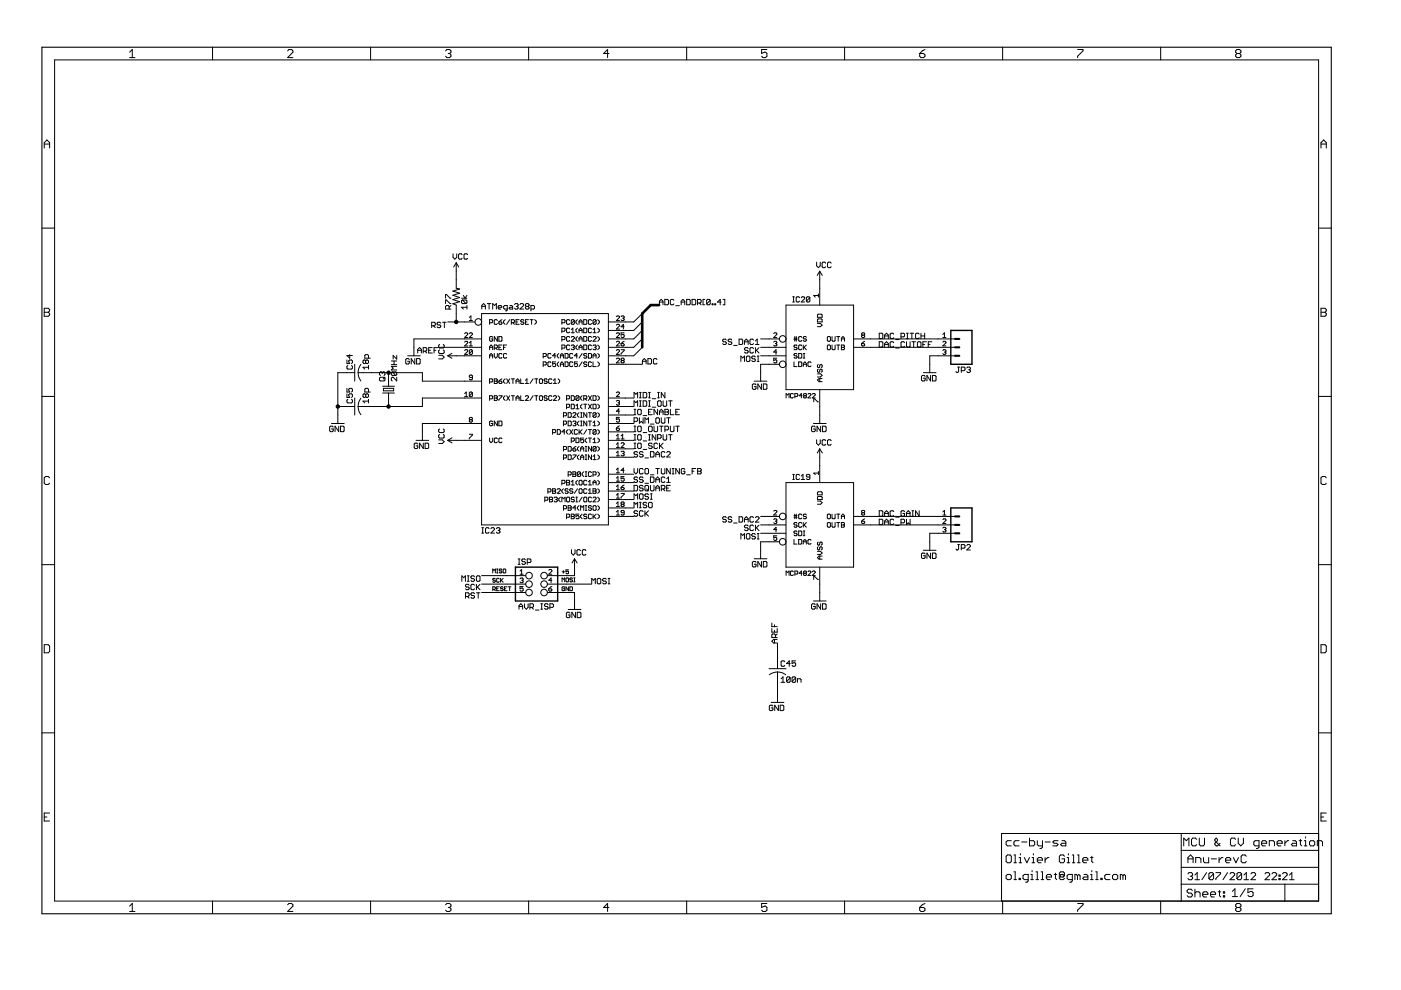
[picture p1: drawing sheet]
<svg xmlns="http://www.w3.org/2000/svg" width="297mm" height="210mm" viewBox="0 0 297 210" stroke-linecap="round" stroke-linejoin="round" font-family="sans-serif">
<g fill="#000" stroke="#000" stroke-width=".21">
<path d="M11.6 12.7v178.4zM27.5 11.1l.5-.6zM27.5 12.2h1.1zM28 10.5v1.7zM45.1 10v2.7zM62.1 11.1l-1.1 1.1zM61.3 10.5l-.3 .3zM61.3 10.5h.5zM61 12.2h1.1zM62.1 10.8v.3zM61.8 10.5l.3 .3zM78.6 10v2.7z"/>
<path d="M94.5 10.8l.3-.3zM94.8 10.5h.5zM94.5 11.9l.3 .3zM95.3 10.5l.3 .3zM95 11.3h.3zM95.3 11.3l.3 .3zM94.8 12.2h.5zM95.6 10.8v.3zM95.6 11.1l-.3 .2zM95.6 11.6v.3zM95.6 11.9l-.3 .3zM112.1 10v2.7z"/>
<path d="M128 11.3h1.1zM128.8 10.5v1.7zM128.8 10.5l-.8 .8zM145.6 10v2.7zM161.5 10.5v.8zM161.5 11.3l.6-.2zM161.5 11.9l.3 .3zM162.1 11.1h.2zM162.3 11.1l.3 .2zM161.8 12.2h.5zM161.5 10.5h1.1zM162.6 11.3v.6z"/>
<path d="M162.6 11.9l-.3 .3zM179.1 10v2.7zM195 11.3v.6zM195 11.9l.3 .3zM195.3 12.2h.5zM195.5 10.8l-.5 .5zM196.1 11.9l-.3 .3zM195 11.3h.8zM195.5 10.8l.6-.3zM196.1 11.6v.3zM195.8 11.3l.3 .3zM212.6 10v2.7z"/>
<path d="M228.5 10.5h1.1zM228.5 11.9v.3zM229.6 10.5v.3zM228.5 11.9l1.1-1.1zM246.1 10v2.7zM262.3 10.5l-.3 .3zM262 11.6v.3zM262.3 11.3l-.3 .3zM262 10.8v.3zM262.3 10.5h.5zM262 11.9l.3 .3zM262 11.1l.3 .2z"/>
<path d="M262.3 11.3h.5zM262.8 10.5l.3 .3zM262.8 11.3l.3 .3zM262.3 12.2h.5zM263.1 10.8v.3zM263.1 11.1l-.3 .2zM263.1 11.6v.3zM263.1 11.9l-.3 .3zM11.6 12.7h268zM9.4 30.2v1.2zM9.4 30.2l.5-.5zM9.4 30.5h1.1z"/>
<path d="M9.9 29.7l.6 .5zM10.5 30.2v1.2zM280.1 30.2v1.2zM280.1 30.2l.5-.5zM280.1 30.5h1.1zM280.6 29.7l.6 .5zM281.2 30.2v1.2zM8.9 48.4h2.7zM96.1 53.8v.8zM96.1 54.6l.3 .3zM96.4 54.9l.4-.3zM96.7 59.3v1.8z"/>
<path d="M96.7 55.7v1.8zM96.7 55.7l-.5 .9zM96.7 57.5v1.8zM96.8 53.8v.8zM97.2 54v.8zM97.2 54.8l.2 .1zM96.7 55.7l.6 .9zM97.4 53.8l-.2 .2zM97.4 54.9h.4zM97.4 53.8h.4zM97.8 54.9l.2-.1zM97.8 53.8l.2 .2z"/>
<path d="M98.4 54v.8zM98.4 54.8l.2 .1zM98.6 53.8l-.2 .2zM98.6 54.9h.4zM98.6 53.8h.4zM99 54.9l.1-.1zM99 53.8l.1 .2zM173.1 55.6v.8zM173.1 56.4l.4 .3zM173.5 56.7l.4-.3zM173.8 57.5v1.8zM173.8 57.5l-.5 .9z"/>
<path d="M173.8 59.3v1.8zM173.9 55.6v.8zM174.3 55.8v.8zM174.3 56.6l.2 .1zM173.8 57.5l.5 .9zM174.5 55.6l-.2 .2zM174.5 56.7h.4zM174.5 55.6h.4zM174.9 56.7l.2-.1zM174.9 55.6l.2 .2zM175.5 55.8v.8zM175.5 56.6l.1 .1z"/>
<path d="M175.6 55.6l-.1 .2zM175.6 56.7h.4zM175.6 55.6h.4zM176 56.7l.2-.1zM176 55.6l.2 .2zM279.6 48.4h2.7zM9.4 65.4v1.7zM9.4 65.4h.8zM9.4 66.2h.8zM10.2 65.4l.3 .2zM10.2 66.2l.3 .3zM9.4 67.1h.8z"/>
<path d="M10.5 65.6v.3zM10.5 65.9l-.3 .3zM10.5 66.5v.3zM10.2 67.1l.3-.3zM73.4 79h1.8zM71.6 79h1.8zM73.6 77.7v.4zM73.6 78.1l.1 .2zM73.6 76.3v.8zM73.6 77.1h.5zM73.6 75.4l.5 .5zM73.7 77.5l-.1 .2z"/>
<path d="M73.7 78.3h.8zM73.9 76.5v.2zM73.9 76.5l.2-.2zM73.9 76.7l.2 .4zM74.1 76.3h.4zM74.1 75.2v.7zM74.5 78.3l.2-.2zM74.5 76.3l.2 .2zM74.7 77.7v.4zM74.5 77.5l.2 .2zM74.7 76.5v.4zM74.7 76.9l-.2 .2z"/>
<path d="M73.6 75.4h1.1zM75.9 79h1.1zM77 77.9h1.1zM77 76.5v.4zM77 76.5l.2-.2zM77 76.9l.2 .2zM77.2 76.3h.1zM77 77.9l.3 .4zM77.3 76.3l.2 .2zM77.2 77.1h.1zM77.3 75.4v.5zM77.3 75.4l.2-.2z"/>
<path d="M77.5 76.5l.2-.2zM77.3 77.1l.2-.2zM77.5 76.5v.4zM77.5 75.2h.4zM77.7 76.3h.2zM77.5 76.9l.2 .2zM77.9 76.3l.2 .2zM77.7 77.1h.2zM77.9 75.2l.2 .2zM78.1 77.5v.8zM78.1 76.5v.4zM78.1 76.9l-.2 .2z"/>
<path d="M78.1 75.4v.5zM77.3 75.9h1.2zM77 79h1.8zM78.8 79h3.6zM80.5 79v.4zM80.5 79l.2-.2zM80.7 80h.7zM80.5 79.4l.2 .2zM80.7 78.8h.2zM80.9 78.8l.1 .2zM81 79v.2zM81 79l.2-.2z"/>
<path d="M81.2 78.8h.2zM81.4 80l.2 .2zM81.4 78.8l.2 .2zM81.6 79v.4zM81.6 79.4l-.2 .2zM82.4 79v1.8zM82.4 79h7.2zM83 79v.4zM83 79l.2-.2zM83 78.4l.4-.3zM83 77.7h1.1zM83 76.5h1.1z"/>
<path d="M83.2 80l-.2 .2zM83 79.4l.2 .2zM83.2 78.8h.7zM83.2 80h.2zM83 77.7l.4 .4zM83.4 75.4v.7zM83.4 75.4l.7 .7zM83.5 76.5v.8zM83.2 79.6h.7zM83.9 78.8l.2 .2zM83.2 78.8l.7 .8zM84.1 80v.8z"/>
<path d="M84.1 79v.4zM84.1 79.4l-.2 .2zM83 78.4h1.1zM83 77.3h1.1zM84.1 75.4v.7zM86 76.2v.8zM86 77l.2 .2zM86.2 76l-.2 .2zM86.2 77.2h.4zM86.4 75.4h2.7zM86.2 76h.4zM86.6 77.2l.2-.2z"/>
<path d="M86.6 76l.2 .2zM86.8 76.6v.4zM86.4 76.6h.4zM87.2 76v1.2zM87.2 76l.7 1.2zM87.8 73.6v1.8zM87.8 71.9v1.7zM87.8 71.9h10.7zM87.9 76v1.2zM88.3 76v1.2zM88.3 77.2h.6zM88.6 74.1v.7z"/>
<path d="M88.6 74.1l.4-.4zM88.6 74.3h.7zM88.9 77.2l.2-.2zM88.3 76h.6zM89 73.7l.3 .4zM89.1 76.2v.8zM88.9 76l.2 .2zM89.3 74.1v.7zM89.6 79v1.8zM89.7 73.7v1.1zM89.7 73.7h.6zM90.1 74.5l.4 .3z"/>
<path d="M90.3 73.7l.2 .2zM89.7 74.5h.6zM90.5 73.9v.4zM90.5 74.3l-.2 .2zM90.9 73.7v1.1zM90.9 74.8h.8zM90.9 74.3h.4zM91.5 68.3v1.2zM91.5 68.3h.6zM90.9 73.7h.8zM91.9 69.1l.4 .4zM92 73.7v1.1z"/>
<path d="M92 73.7h.8zM92 74.3h.4zM92.1 68.3l.2 .2zM91.5 69.1h.6zM92.3 68.5v.4zM92.3 68.9l-.2 .2zM92.7 68.5v.2zM92.7 68.7l.2 .2zM92.7 68.5l.2-.2zM92.9 68.9h.3zM92.7 69.3l.2 .2zM93 76.1h.8z"/>
<path d="M93 74.4v.4zM93 74.8l.2 .2zM93 73.2v.4zM93 73.6l.2 .2zM93.2 74.2l-.2 .2zM93.2 75h.8zM93 73.2l.2-.2zM93.2 73.8h.8zM92.9 68.3h.3zM93.2 68.9l.3 .2zM92.9 69.5h.3zM93.2 68.3l.3 .2z"/>
<path d="M93.5 69.1v.2zM93.2 69.5l.3-.2zM93.8 76.1l.4-.4zM93 75.3h.8zM93.8 68.3h.8zM94 75l.2-.2zM94 73.8l.2-.2zM93.8 75.3l.4 .4zM94.2 74.4v.4zM94 74.2l.2 .2zM94.2 73.2v.4zM94 73l.2 .2z"/>
<path d="M94.2 68.3v1.2zM94.5 65v.5zM94.5 65l.2-.2zM94.5 63.6v.8zM94.5 63.6h.2zM94.5 62.4v.8zM94.5 62.4h.2zM94.7 64.8h.3zM94.7 63.6l.7 .8zM94.7 62.4l.7 .8zM94.9 75.4l.9 .6zM95 64.8l.2 .2z"/>
<path d="M95.2 65v.5zM95.2 65.2l.4-.4zM95.4 64.4h.2zM95.4 63.2h.2zM94.5 65.5h1.1zM94.9 75.4l.9-.5zM96 64.4l1.5-.4zM96 63.5l1.5-.4zM96 62.6l1.5-.4zM96 61.7l1.5-.4zM96.7 64.7v1.8zM96 64.4l.7 .3z"/>
<path d="M94.9 75.4h1.8zM96.7 66.5v1.8zM96.7 68.3h1.8zM94.9 68.3h1.8zM96 63.5l1.5 .5zM96 62.6l1.5 .5zM96 61.7l1.5 .5zM96.7 61.1l.8 .2zM97.9 65.2h1.1zM97.9 63.8v.4zM97.9 63.8l.1-.2zM97.9 64.2l.1 .2z"/>
<path d="M98 63.6h.8zM97.9 65.2l.3 .3zM98.5 71.6l.7-.7zM98.5 73.3l.7-.6zM98.5 75.1l.7-.6zM98.5 71.9h3.6zM98.5 73.6h3.6zM98.5 75.4h3.6zM98.5 68.3h2.2zM96.7 75.4h1.8zM93.1 73.6h5.4zM98.2 62.6l.4 .6z"/>
<path d="M98.7 70.6l-.2 .1zM98.7 72.4l-.2 .1zM98.7 74.1l-.2 .2zM98 64.4h.8zM98.8 63.6l.2 .2zM98 63.6l.8 .8zM99 64.8v.7zM99 63.8v.4zM99 64.2l-.2 .2zM97.9 63.2h1.1zM99 62.6l-.4 .6zM98.7 70.6h.3z"/>
<path d="M98.7 72.4h.3zM98.7 74.1h.3zM98.5 71.6h.7zM99.2 70.7v.2zM99 70.6l.2 .1zM98.5 73.3h.7zM99.2 72.5v.2zM99 72.4l.2 .1zM98.5 75.1h.7zM99.2 74.3v.2zM99 74.1l.2 .2zM99.5 79.7v.2z"/>
<path d="M99.5 79.9l.2 .1zM99.5 71.6l.7-.7zM99.5 72.7l.3-.3zM99.5 73.3h.7zM99.5 74.3v.7zM99.5 74.3l.2-.2zM99.5 75l.7-.7zM99.5 67.3l.3-.3zM99.5 68h.7zM99.7 79.5l-.2 .2zM99.7 70.6l-.2 .1zM99.7 74.1h.3z"/>
<path d="M99.5 75l.2 .1zM99.8 72.4v.9zM99.8 67v1zM99.7 79.5h.3zM99.7 70.6h.3zM100 74.1l.2 .2zM99.7 75.1h.3zM100 79.5l.2 .2zM99.5 71.6h.7zM100.2 70.7v.2zM100 70.6l.2 .1zM100.2 74.3v.7z"/>
<path d="M100 75.1l.2-.1zM102.1 66.5h26.9zM102.2 64.8v.7zM102.5 64.4l-.3 .4zM102.2 65h.7zM102.5 64.4l.4 .4zM102.9 64.8v.7zM103.3 64.4h.8zM103.7 64.4v1.1zM103.8 71.5v.7zM103.8 72.2l.2 .1zM103.8 73.5v.6z"/>
<path d="M104.1 73.2l-.3 .3zM103.8 73.6h.7zM103.8 75.3v.6zM103.8 75.3l.3-.3zM103.8 75.4h.7zM103.8 67.8v1zM103.8 67.8h.5zM104 71.4l-.2 .1zM104 72.3h.3zM104.1 73.2l.4 .3zM104.1 75l.4 .3zM104 71.4h.3z"/>
<path d="M104.3 72.3l.2-.1zM104.3 67.8l.2 .1zM103.8 68.4h.5zM104.5 64.4v1.1zM104.5 64.4l.4 .4zM104.3 71.4l.2 .1zM104.5 71.9v.3zM104.1 71.9h.4zM104.5 73.5v.6zM104.5 75.3v.6zM104.5 67.9v.4zM104.5 68.3l-.2 .1z"/>
<path d="M104.8 71.4v.9zM104.8 71.4l.7 .9zM104.8 73.2v.9zM104.8 73.2h.5zM104.8 75v.6zM104.8 75.6l.3 .3zM104.8 67.9v.7zM104.8 68.6l.1 .2zM105.2 64.4l-.3 .4zM104.9 67.8l-.1 .1zM104.9 68.8h.4zM105.1 73.8l.4 .3z"/>
<path d="M105.1 75.9l.4-.3zM105.2 64.4v1.1zM105.3 73.2l.2 .1zM104.8 73.8h.5zM104.9 67.8h.4zM105.3 68.8l.2-.2zM105.5 71.4v.9zM105.5 73.3v.3zM105.5 73.6l-.2 .2zM105.5 75v.6zM105.3 67.8l.2 .1zM105.6 65v.3z"/>
<path d="M105.6 65l.2-.2zM105.8 71.4v.9zM105.8 72.3h.5zM105.8 73.2v.9zM105.8 74.1h.6zM105.8 73.6h.3zM105.8 75.1v.7zM105.8 75.8l.1 .1zM105.8 68.3v.3zM105.8 68.6l.1 .2zM105.6 65.3l.2 .2zM105.8 64.8h.4z"/>
<path d="M105.8 75.1l.1-.1zM105.9 75.9h.4zM105.9 68.8h.4zM105.8 68.3l.3-.4zM105.8 65.5h.4zM106.2 64.8l.2 .2zM106.4 72.2l-.1 .1zM105.8 71.4h.5zM105.9 75h.4zM106.4 75.8l-.1 .1zM106.4 68.6l-.1 .2zM105.8 68.3h.5z"/>
<path d="M106.4 65v.2zM105.6 65.2h.8zM106.4 71.5v.7zM106.3 71.4l.1 .1zM105.8 73.2h.6zM106.3 75l.1 .1zM106.1 67.9l.3-.1zM106.4 68.4v.2zM106.3 68.3l.1 .1zM106.8 73.2v.9zM106.8 73.2h.6zM106.8 73.6h.3z"/>
<path d="M106.8 75.1v.7zM106.8 75.8l.1 .1zM106.8 68.1v.3zM106.8 68.1l.3-.3zM106.8 65v.3zM106.8 65.3l.2 .2zM106.8 75.1l.1-.1zM106.9 75.9h.4zM107 64.8l-.2 .2zM107 65.5h.5zM106.8 68.4l.3 .4zM107.2 65.9h.2z"/>
<path d="M106.9 75h.4zM107.3 75.9l.1-.1zM107.4 65.9l.1-.2zM107.3 75l.1 .1zM108.1 67.8l-.7 1zM107.5 64.8v.9zM107 64.8h.5zM107.9 65.3l.2-.1zM108.1 64.8h.4zM107.9 65.3l.2 .2zM108.1 65.2h.6zM108.4 67.8v1z"/>
<path d="M108.4 67.8h.5zM108.5 64.8l.2 .2zM108.7 65v.5zM108.1 65.5h.6zM108.8 68.4l.3 .4zM108.9 67.8l.2 .1zM108.4 68.4h.5zM109.1 67.9v.4zM109.1 68.3l-.2 .1zM109.1 64.6l.2-.2zM109.3 64.4h.4zM109.1 65.3l.2 .2z"/>
<path d="M109.4 67.8v1zM109.4 68.8h.7zM109.4 68.3h.3zM109.7 64.4l.2 .2zM109.5 65h.2zM109.7 65l.2 .2zM109.3 65.5h.4zM109.9 64.6v.2zM109.9 64.8l-.2 .2zM109.9 65.2v.1zM109.7 65.5l.2-.2zM109.4 67.8h.7z"/>
<path d="M110.2 65.5l.8-.7zM110.4 67.9v.2zM110.4 68.1l.2 .2zM110.2 64.6l.2-.2zM110.6 67.8l-.2 .1zM110.6 68.3h.3zM110.4 68.6l.2 .2zM110.4 64.4h.4zM110.6 67.8h.3zM110.9 68.3l.2 .1zM110.6 68.8h.3zM110.2 65.5h.8z"/>
<path d="M111 64.6v.2zM110.8 64.4l.2 .2zM110.9 67.8l.2 .1zM111.1 68.4v.2zM111.1 68.6l-.2 .2zM111.4 64.6l.2-.2zM111.4 65.2v.1zM111.4 65.2l.2-.2zM111.4 64.6v.2zM111.4 67.8v1zM111.4 68.8h.7zM111.4 68.3h.3z"/>
<path d="M111.6 64.4h.4zM111.4 65.3l.2 .2zM111.4 64.8l.2 .2zM111.6 65h.4zM112 64.4l.2 .2zM112 65l.2 .2zM111.6 65.5h.4zM111.4 67.8h.7zM112.2 64.6v.2zM112.2 64.8l-.2 .2zM112.2 65.2v.1zM112.2 65.3l-.2 .2z"/>
<path d="M112.4 67.8h.6zM112.6 64.8v1.1zM112.6 64.8h.5zM112.7 67.8v1zM113.1 64.8l.2 .2zM112.6 65.5h.5zM113.3 65v.3zM113.3 65.3l-.2 .2zM113.4 68.8l.3-.4zM113.7 68.1v.3zM113.4 67.8l.3 .3zM115.2 76.7v1z"/>
<path d="M115.2 76.7h.5zM115.2 75v.9zM115.2 75h.5zM115.7 76.7l.1 .2zM115.2 77.4h.5zM115.7 75l.1 .1zM115.2 75.6h.5zM115.8 76.9v.3zM115.8 77.2l-.1 .2zM115.8 75.1v.3zM115.8 75.4l-.1 .2zM116.2 76.9v.7z"/>
<path d="M116.2 77.6l.1 .1zM116.2 75.1v.7zM116.2 75.8l.1 .1zM116.3 76.7l-.1 .2zM116.3 77.7h.3zM116.2 75.1l.1-.1zM116.3 75.9h.3zM116.3 76.7h.3zM116.6 77.7l.2-.1zM116.3 75h.3zM116.6 75.9l.2-.1zM116.6 76.7l.2 .2z"/>
<path d="M116.6 75l.2 .1zM117.2 76.7v.5zM117.2 77.2l.3-.1zM117.2 75.4h.6zM117.2 77.6l.1 .1zM117.5 77.1h.1zM117.6 77.1l.2 .1zM117.3 77.7h.3zM117.6 75v.9zM117.6 75l-.4 .4zM117.2 76.7h.6zM117.8 77.2v.4z"/>
<path d="M117.8 77.6l-.2 .1zM118.2 77.1v.3zM118.5 76.7l-.3 .4zM118.2 75.3v.3zM118.2 75.3l.3-.3zM118.2 77.4l.3 .3zM118.2 75.6l.3 .3zM118.8 77.1v.6zM119.1 76.7l-.3 .4zM118.8 77.2h.7zM118.8 75.3v.6zM118.8 75.3l.3-.3z"/>
<path d="M118.8 75.4h.7zM119.1 76.7l.4 .4zM119.1 75l.4 .3zM119.1 73.2v.9zM119.1 73.2h.5zM119.1 71.4v.9zM119.1 71.4h.5zM119.1 69.6v.9zM119.1 69.6h.5zM119.1 67.8v1zM119.1 67.8h.5zM119.5 77.1v.6z"/>
<path d="M119.5 75.3v.6zM119.6 73.2l.2 .1zM119.1 73.8h.5zM119.6 71.4l.2 .1zM119.1 72h.5zM119.6 69.6l.2 .1zM119.1 70.2h.5zM119.6 67.8l.2 .1zM119.1 68.4h.5zM119.8 76.7v1zM119.8 77.7h.5zM119.8 75v.9z"/>
<path d="M119.8 75.9h.5zM119.8 73.3v.3zM119.8 73.6l-.2 .2zM119.8 71.5v.4zM119.6 72l.2-.1zM119.8 69.7v.4zM119.8 70.1l-.2 .1zM119.8 67.9v.4zM119.8 68.3l-.2 .1zM120.1 73.3v.7zM120.1 74l.2 .1zM120.1 71.5v.7z"/>
<path d="M120.1 72.2l.2 .1zM120.1 69.7v.7zM120.1 70.4l.2 .1zM120.1 67.9v.7zM120.1 68.6l.2 .2zM120.3 77.7l.2-.1zM119.8 76.7h.5zM120.3 75.9l.2-.1zM119.8 75h.5zM120.3 73.2l-.2 .1zM120.3 74.1h.3zM120.3 71.4l-.2 .1z"/>
<path d="M120.3 72.3h.3zM120.1 69.7l.2-.1zM120.3 70.5h.3zM120.3 67.8l-.2 .1zM120.3 68.8h.3zM120.5 76.9v.7zM120.3 76.7l.2 .2zM120.5 75.1v.7zM120.3 75l.2 .1zM120.3 73.2h.3zM120.8 74l-.2 .1zM120.3 71.4h.3z"/>
<path d="M120.8 72.2l-.2 .1zM120.3 69.6h.3zM120.8 70.4l-.2 .1zM120.3 67.8h.3zM120.8 68.6l-.2 .2zM120.8 76.9v.7zM120.8 77.6l.1 .1zM120.8 75.1v.7zM120.8 75.8l.1 .1zM120.6 73.2l.2 .1zM120.6 71.4l.2 .1zM120.6 69.6l.2 .1z"/>
<path d="M120.6 67.8l.2 .1zM120.9 76.7l-.1 .2zM120.9 77.7h.4zM120.8 75.1l.1-.1zM120.9 75.9h.4zM121.1 73.3l.2-.1zM121.1 72.3l.7-.6zM121.1 69.9l.4-.3zM121.1 70.5h.7zM121.1 67.9v.7zM121.1 67.9l.2-.1zM121.1 68.6l.7-.7z"/>
<path d="M120.9 76.7h.4zM121.4 77.6l-.1 .1zM120.9 75h.4zM121.3 75.9l.1-.1zM121.3 73.2h.3zM121.1 74l.2 .1zM121.1 71.5l.2-.1zM121.3 67.8h.3zM121.1 68.6l.2 .2zM121.3 76.7l.1 .2zM121.3 75l.1 .1zM121.5 69.6v.9z"/>
<path d="M121.6 73.2l.2 .1zM121.5 73.6h.1zM121.6 73.6l.2 .2zM121.3 74.1h.3zM121.3 71.4h.3zM121.6 67.8l.2 .1zM121.3 68.8h.3zM121.8 76.7v.5zM121.8 77.2l.3-.1zM121.8 75.4h.6zM121.8 73.3v.2zM121.6 73.6l.2-.1z"/>
<path d="M121.8 73.8v.2zM121.8 74l-.2 .1zM121.1 72.3h.7zM121.8 71.5v.2zM121.6 71.4l.2 .1zM121.8 67.9v.7zM121.8 68.6l-.2 .2zM121.8 77.6l.1 .1zM122.1 77.1h.2zM122.1 73.5v.3zM122.4 73.2l-.3 .3zM122.1 71.7v.3z"/>
<path d="M122.4 71.4l-.3 .3zM122.1 69.9v.3zM122.1 69.9l.3-.3zM122.1 68.1v.3zM122.1 68.1l.3-.3zM122.3 77.1l.1 .1zM121.9 77.7h.4zM122.3 75v.9zM121.8 75.4l.5-.4zM121.8 76.7h.6zM122.4 77.2v.4zM122.4 77.6l-.1 .1z"/>
<path d="M122.1 73.8l.3 .3zM122.1 72l.3 .3zM122.1 70.2l.3 .3zM122.1 68.4l.3 .4zM123.4 76.7l-.6 1zM123.4 75l-.6 .9zM122.8 73.5v.6zM122.8 73.5l.3-.3zM122.8 73.6h.6zM122.8 71.7v.6zM122.8 71.7l.3-.3zM122.8 71.9h.6z"/>
<path d="M122.8 69.9v.6zM122.8 69.9l.3-.3zM122.8 70.1h.6zM122.8 68.1v.7zM122.8 68.1l.3-.3zM122.8 68.3h.6zM123.1 73.2l.3 .3zM123.1 71.4l.3 .3zM123.1 69.6l.3 .3zM123.1 67.8l.3 .3zM123.4 73.5v.6zM123.4 71.7v.6z"/>
<path d="M123.4 69.9v.6zM123.4 68.1v.7zM123.8 76.9v.2zM123.8 77.1l.1 .1zM123.8 75.1v.2zM123.8 75.3l.1 .1zM123.8 73.2v.9zM123.8 74.1h.4zM123.8 71.4v.9zM123.8 72.3h.4zM123.8 69.6v.9zM123.8 70.5h.4z"/>
<path d="M123.8 67.8v1zM123.8 68.8h.4zM123.9 76.7l-.1 .2zM123.9 77.2h.3zM123.8 77.6l.1 .1zM123.8 75.1l.1-.1zM123.9 75.4h.3zM123.8 75.8l.1 .1zM123.9 76.7h.3zM124.2 77.2l.2 .2zM123.9 77.7h.3zM123.9 75h.3z"/>
<path d="M124.2 75.4l.2 .2zM123.9 75.9h.3zM124.2 74.1l.2-.1zM123.8 73.2h.4zM124.2 72.3l.2-.1zM123.8 71.4h.4zM124.4 70.4l-.2 .1zM123.8 69.6h.4zM124.2 68.8l.2-.2zM123.8 67.8h.4zM124.2 76.7l.2 .2zM124.4 77.4v.2z"/>
<path d="M124.4 77.6l-.2 .1zM124.2 75l.2 .1zM124.4 75.6v.2zM124.2 75.9l.2-.1zM124.4 73.3v.7zM124.2 73.2l.2 .1zM124.4 71.5v.7zM124.2 71.4l.2 .1zM124.4 69.7v.7zM124.2 69.6l.2 .1zM124.4 67.9v.7zM124.2 67.8l.2 .1z"/>
<path d="M124.8 76.9v.7zM124.8 77.6l.1 .1zM124.8 75v.9zM124.8 75.9h.4zM124.8 73.3v.7zM124.8 74l.1 .1zM124.8 71.5v.7zM124.8 72.2l.1 .1zM124.8 69.7v.7zM124.8 70.4l.1 .1zM124.8 67.9v.7zM124.8 68.6l.1 .2z"/>
<path d="M124.9 76.7l-.1 .2zM124.9 77.7h.3zM124.9 73.2l-.1 .1zM124.9 74.1h.3zM124.9 71.4l-.1 .1zM124.9 72.3h.3zM124.9 69.6l-.1 .1zM124.9 70.5h.3zM124.9 67.8l-.1 .1zM124.9 68.8h.3zM124.9 76.7h.3zM125.2 77.7l.2-.1z"/>
<path d="M125.2 75.9l.2-.1zM124.8 75h.4zM124.9 73.2h.3zM125.2 74.1l.2-.1zM124.9 71.4h.3zM125.2 72.3l.2-.1zM124.9 69.6h.3zM125.2 70.5l.2-.1zM124.9 67.8h.3zM125.2 68.8l.2-.2zM125.2 76.7l.2 .2zM125.4 75.1v.7z"/>
<path d="M125.2 75l.2 .1zM125.2 73.2l.2 .1zM125.2 71.4l.2 .1zM125.2 69.6l.2 .1zM125.2 67.8l.2 .1zM125.7 76.7v1zM125.7 77.7h.7zM125.7 75.3v.6zM125.7 75.3l.4-.3zM125.7 75.4h.7zM125.7 73.3l.2-.1zM125.7 72.3l.7-.6z"/>
<path d="M125.7 69.9l.4-.3zM125.7 70.5h.7zM125.7 67.9v.7zM125.7 67.9l.2-.1zM125.7 68.6l.7-.7zM125.9 73.2h.3zM125.7 74l.2 .1zM125.9 71.4l-.2 .1zM125.9 67.8h.3zM125.7 68.6l.2 .2zM126.1 75l.3 .3zM126.1 69.6v.9z"/>
<path d="M126.2 73.2l.2 .1zM126.1 73.6h.1zM126.2 73.6l.2 .2zM125.9 74.1h.3zM125.9 71.4h.3zM126.2 67.8l.2 .1zM125.9 68.8h.3zM126.4 75.3v.6zM126.4 73.3v.2zM126.4 73.5l-.2 .1zM126.4 73.8v.2zM126.4 74l-.2 .1z"/>
<path d="M125.7 72.3h.7zM126.4 71.5v.2zM126.2 71.4l.2 .1zM126.4 67.9v.7zM126.4 68.6l-.2 .2zM126.7 77.7l.4-.3zM126.7 75.9l.4-.3zM126.7 74.1l.4-.3zM126.7 72.3l.4-.3zM126.7 70.5l.4-.3zM126.7 68.8l.4-.4zM127.1 77.1v.3z"/>
<path d="M126.7 76.7l.4 .4zM127.1 75.3v.3zM126.7 75l.4 .3zM127.1 73.5v.3zM126.7 73.2l.4 .3zM127.1 71.7v.3zM126.7 71.4l.4 .3zM127.1 69.9v.3zM126.7 69.6l.4 .3zM127.1 68.1v.3zM126.7 67.8l.4 .3zM129 66.5v44.8z"/>
<path d="M130.7 76.9l.6-.6zM130.7 75.1l.6-.6zM130.7 73.3l.6-.6zM130.7 71.6l.6-.7zM130.7 69.8l.6-.7zM130.7 68l.6-.7zM130.9 75.9l-.2 .2zM130.9 74.1l-.2 .2zM130.9 72.4l-.2 .1zM130.9 70.6l-.2 .1zM130.9 68.8l-.2 .1zM130.7 67.1l.2-.1z"/>
<path d="M130.9 75.9h.3zM130.9 74.1h.3zM130.9 72.4h.3zM130.9 70.6h.3zM130.9 68.8h.3zM130.9 67h.3zM130.7 76.9h.6zM131.3 76.1v.2zM131.2 75.9l.1 .2zM130.7 75.1h.6zM131.3 74.3v.2zM131.2 74.1l.1 .2z"/>
<path d="M130.7 73.3h.6zM131.3 72.5v.2zM131.2 72.4l.1 .1zM130.7 71.6h.6zM131.3 70.7v.2zM131.2 70.6l.1 .1zM130.7 69.8h.6zM131.3 68.9v.2zM131.2 68.8l.1 .1zM130.7 68h.6zM131.3 67.1v.2zM131.2 67l.1 .1z"/>
<path d="M131.7 76.1l.1-.2zM131.7 76.6v.2zM131.7 76.6l.1-.2zM131.7 76.1v.2zM131.7 74.1h.6zM131.7 75v.1zM131.7 72.9v.3zM131.7 73.2l.1 .1zM131.7 70.6v.5zM131.7 71.1l.3-.2zM131.7 69.3h.6zM131.7 67.1l.1-.1z"/>
<path d="M131.8 75.9h.4zM131.7 76.8l.1 .1zM131.7 76.3l.1 .1zM131.8 76.4h.4zM131.8 73.3h.4zM131.7 71.4l.1 .2zM131.8 67h.4zM131.7 67.8l.1 .2zM131.7 72.9l.3-.4zM132 70.9h.2zM132.2 75.9l.1 .2zM132.2 76.4l.1 .2z"/>
<path d="M131.8 76.9h.4zM132.2 73.3l.1-.1zM131.7 72.9h.5zM132.2 70.9l.1 .2zM131.8 71.6h.4zM132.2 68.8v1zM132.2 68.8l-.5 .5zM132.2 67l.1 .1zM132 67.5h.2zM132.2 67.5l.1 .1zM131.8 68h.4zM132.3 76.1v.2z"/>
<path d="M132.2 76.4l.1-.1zM132.3 76.6v.2zM132.3 76.8l-.1 .1zM132.3 74.1v.2zM132.3 74.3l-.6 .7zM132 72.5l.3-.1zM132.3 73v.2zM132.2 72.9l.1 .1zM131.7 70.6h.6zM132.3 71.1v.3zM132.3 71.4l-.1 .2zM132.3 67.1v.2z"/>
<path d="M132.3 67.3l-.1 .2zM132.3 67.6v.2zM132.2 68l.1-.2zM129 77.2h3.6zM129 75.4h3.6zM129 73.6h3.6zM129 71.9h3.6zM129 70.1h3.6zM129 68.3h3.6zM132.6 77.2h3.6zM132.6 70.1h1.8zM132.6 73.6h1.8z"/>
<path d="M132.6 75.4h1.8zM132.6 68.3h1.8zM132.6 71.9h1.8zM134.4 70.1l1.8-1.8zM134.4 73.6l1.8-1.7zM134.4 75.4l1.8-1.8zM134.4 68.3l1.8-1.8zM134.4 71.9l1.8-1.8zM136.2 76.4v.8zM136.2 76.4l.4-.4zM136.2 76.6h.8zM136.6 76l.4 .4z"/>
<path d="M137 76.4v.8zM137.4 76v1.2zM137.4 77.2h.5zM137.9 77.2l.2-.2zM137.4 76h.5zM138.1 76.2v.8zM137.9 76l.2 .2zM138.5 76.2v.8zM138.5 77l.2 .2zM138.5 76.2l.2-.2zM138.7 77.2h.4zM138.7 76h.4z"/>
<path d="M139.1 77.2l.2-.2zM139.1 76l.2 .2zM139.8 63.9v.7zM139.8 63.9l.4-.4zM139.8 64.1h.8zM140.2 63.5l.4 .4zM140.6 63.9v.7zM140.9 63.5v1.1zM140.9 64.6h.6zM141.5 64.6l.2-.2zM140.9 63.5h.6zM141.7 63.7v.7z"/>
<path d="M141.5 63.5l.2 .2zM142.1 63.7v.7zM142.1 64.4l.2 .2zM142.3 63.5l-.2 .2zM142.3 64.6h.4zM142.3 63.5h.4zM142.7 64.6l.2-.2zM142.7 63.5l.2 .2zM143.3 64.8h.7zM144.4 63.9v.7zM144.4 63.9l.4-.4zM144.4 64.1h.8z"/>
<path d="M144.8 63.5l.4 .4zM145.2 63.9v.7zM145.6 63.5v1.1zM145.6 64.6h.6zM146.2 64.6l.1-.2zM145.6 63.5h.6zM146.3 63.7v.7zM146.2 63.5l.1 .2zM146.7 63.5v1.1zM146.7 64.6h.6zM147.3 64.6l.2-.2zM146.7 63.5h.6z"/>
<path d="M147.5 63.7v.7zM147.3 63.5l.2 .2zM147.9 63.5v1.1zM147.9 63.5h.6zM148.3 64.2l.4 .4zM148.5 63.5l.2 .2zM147.9 64.2h.6zM148.7 63.7v.4zM148.7 64.1l-.2 .1zM149.1 63.5v1.1zM149.1 63.5h.3zM149.1 64.6h.3z"/>
<path d="M149.8 63.7v.7zM149.8 63.7l.2-.2zM150.6 63.7l-.8 .7zM150 63.5h.4zM149.8 64.4l.2 .2zM150.4 63.5l.2 .2zM150 64.6h.4zM150.6 63.7v.7zM150.6 64.4l-.2 .2zM151 64.4v.2zM151 64.4h.2zM151.2 64.4v.2z"/>
<path d="M151 64.6h.2zM151.6 64.4v.2zM151.6 64.4h.1zM151.7 64.4v.2zM151.6 64.6h.1zM152.1 64.1h.8zM152.7 63.5v1.1zM152.7 63.5l-.6 .6zM153.2 72.1v.2zM153.2 72.3l.2 .2zM153.3 64.6h.4zM153.4 71.9l-.2 .2z"/>
<path d="M153.4 72.5h.4zM153.2 72.9l.2 .1zM153.7 63.5v1.1zM153.3 63.5h.4zM153.4 71.9h.4zM153.8 72.5l.2 .2zM153.4 73h.4zM153.8 71.9l.2 .2zM154 72.7v.2zM154 72.9l-.2 .1zM154.4 72.1v.2zM154.4 72.3l.2 .2z"/>
<path d="M154.6 71.9l-.2 .2zM154.6 72.5h.4zM154.4 72.9l.2 .1zM154.6 71.9h.4zM155 72.5l.2 .2zM154.6 73h.4zM155 71.9l.2 .2zM155.2 72.7v.2zM155.2 72.9l-.2 .1zM155.5 73.2h.8zM156.7 71.9v1.1zM156.7 73h.6z"/>
<path d="M157.1 75.5v1.1zM157.1 75.5l.4 .4zM157.3 73l.2-.1zM156.7 71.9h.6zM157.5 75.9l.3-.4zM157.5 72.1v.8zM157.3 71.9l.2 .2zM157.8 75.5v1.1zM157.8 73.9v.2zM157.8 74.1l.2 .2zM157.8 72.3v.7zM157.8 72.3l.4-.4z"/>
<path d="M157.8 72.5h.8zM158 73.7l-.2 .2zM158 74.3h.4zM157.8 74.7l.2 .1zM158.2 71.9l.4 .4zM158.2 75.7v.8zM158.2 76.5l.2 .1zM158.4 75.5l-.2 .2zM158.4 76.6h.4zM158 73.7h.4zM158.4 74.3l.2 .2zM158 74.8h.4z"/>
<path d="M158.4 73.7l.2 .2zM158.6 74.5v.2zM158.6 74.7l-.2 .1zM158.6 72.3v.7zM158.4 75.5h.4zM158.8 76.6l.2-.1zM159 75.7v.8zM158.8 75.5l.2 .2zM159 73.9v.8zM159 74.7l.2 .1zM159 72.1v.8zM159 72.9l.2 .1z"/>
<path d="M159 73.9l.2-.2zM159.2 74.8h.4zM159 72.1l.2-.2zM159.2 73h.4zM159.4 75.7v.2zM159.4 75.9l.2 .2zM159.6 75.5l-.2 .2zM159.6 76.1h.4zM159.4 76.5l.2 .1zM159.2 73.7h.4zM159.6 74.8l.2-.1zM159.2 71.9h.4z"/>
<path d="M159.6 73l.2-.1zM159.6 73.7l.2 .2zM159.6 71.9l.2 .2zM159.6 75.5h.4zM160 76.1l.1 .2zM159.6 76.6h.4zM160 75.5l.1 .2zM160.1 76.3v.2zM160.1 76.5l-.1 .1zM160.2 73.7v1.1zM160.9 73.7l-.7 .8zM160.2 72.3l.3-.4z"/>
<path d="M160.2 73h.7zM160.4 74.3l.5 .5zM160.5 76.6h.4zM160.5 75.5h.4zM160.5 71.9v1.1zM160.7 75.5v1.1zM161.3 79v1.8zM161.3 77.2v1.8zM163 71.9h2.2zM163 73.6h3.6zM163 75.4h3.6zM163 77.2h2.2z"/>
<path d="M161.3 77.2h1.7zM161.3 75.4h1.7zM161.3 73.6h1.7zM161.3 71.9h1.7zM164 71.6l.7-.7zM164 72.5l.2-.1zM164 74.7h.7zM164 75.9v.5zM164 76.4l.4-.1zM164.2 70.6l-.2 .1zM164.2 72.4h.3zM164 73.2l.2 .1z"/>
<path d="M164 76.8l.2 .1zM164.4 76.3h.1zM164.2 70.6h.3zM164.5 72.4l.2 .1zM164.4 72.9h.1zM164.5 72.9l.2 .1zM164.2 73.3h.3zM164.5 74.1v1zM164.5 74.1l-.5 .6zM164.5 76.3l.2 .1zM164.2 76.9h.3zM164 71.6h.7z"/>
<path d="M164.7 70.7v.2zM164.5 70.6l.2 .1zM164.7 72.5v.2zM164.7 72.7l-.2 .2zM164.7 73v.2zM164.5 73.3l.2-.1zM164 75.9h.7zM164.7 76.4v.4zM164.7 76.8l-.2 .1zM166.6 64.7h14.4zM168.1 64h.3zM168.1 62.9h.3z"/>
<path d="M168.3 62.9v1.1zM168.3 71.7h.5zM168.3 72h.7zM168.3 73.3v.2zM168.3 73.5l.2 .1zM168.3 75.1v.2zM168.3 75.3l.2 .1zM168.3 76.7v1zM168.3 77.7h.7zM168.5 71.4v.9zM168.5 73.2l-.2 .1zM168.5 73.6h.3z"/>
<path d="M168.3 74l.2 .1zM168.3 75.1l.2-.1zM168.5 75.4h.3zM168.3 75.8l.2 .1zM168.8 63.1v.7zM168.8 63.8l.2 .2zM168.8 71.4v.9zM168.8 71.7h.2zM168.5 73.2h.3zM168.8 73.6l.2 .2zM168.5 74.1h.3zM168.5 75h.3z"/>
<path d="M168.8 75.4l.2 .2zM168.5 75.9h.3zM169 62.9l-.2 .2zM169 64h.3zM168.8 73.2l.2 .1zM169 73.8v.2zM169 74l-.2 .1zM168.8 75l.2 .1zM169 75.6v.2zM168.8 75.9l.2-.1zM169.3 71.5v.7zM169.3 72.2l.2 .1z"/>
<path d="M169.3 73.3v.7zM169.3 74l.2 .1zM169.3 75v.9zM169.3 75.9h.5zM169.3 76.7v1zM169.3 77.7h.5zM169 62.9h.3zM169.3 64l.2-.2zM169.5 71.4l-.2 .1zM169.5 72.3h.3zM169.5 73.2l-.2 .1zM169.5 74.1h.3z"/>
<path d="M169.3 62.9l.2 .2zM169.5 71.4h.3zM169.8 72.3l.2-.1zM169.5 73.2h.3zM169.8 74.1l.2-.1zM169.8 75.9l.2-.1zM169.3 75h.5zM169.8 77.7l.2-.1zM169.3 76.7h.5zM169.9 64l.7-.7zM169.8 71.4l.2 .1zM169.8 73.2l.2 .1z"/>
<path d="M170 75.1v.7zM169.8 75l.2 .1zM170 76.9v.7zM169.8 76.7l.2 .2zM170.1 62.9l-.2 .2zM170.3 71.5v.2zM170.3 71.7l.2 .2zM170.3 73.2v.9zM170.3 73.8l.7-.6zM170.3 75.9h.3zM170.3 75h.3zM170.3 77.1v.6z"/>
<path d="M170.3 77.1l.3-.4zM170.3 77.2h.7zM170.1 62.9h.3zM170.5 71.4l-.2 .1zM170.5 71.9h.3zM170.3 72.2l.2 .1zM170.5 73.6l.5 .5zM170.5 75v.9zM169.9 64h.7zM170.6 63.1v.2zM170.4 62.9l.2 .2zM170.6 76.7l.4 .4z"/>
<path d="M170.5 71.4h.3zM170.8 71.9l.2 .1zM170.5 72.3h.3zM170.8 71.4l.2 .1zM171 72v.2zM171 72.2l-.2 .1zM171 77.1v.6zM171 63.1v.7zM171 63.1l.2-.2zM171 63.8l.7-.7zM171.2 62.9h.3zM171 63.8l.2 .2z"/>
<path d="M171.3 76.9v.7zM171.3 77.6l.2 .1zM171.5 76.7l-.2 .2zM171.5 77.7h.3zM171.5 62.9l.2 .2zM171.2 64h.3zM171.7 63.1v.7zM171.7 63.8l-.2 .2zM171.5 76.7h.3zM171.8 77.7l.2-.1zM171.8 76.7l.2 .2zM172.5 62.7h1z"/>
<path d="M172.5 62.7l.3 .3zM173.3 69.3h.7zM173.3 68.3h1zM173.3 67.8v.5zM173.3 67.3h1zM173.3 66.8v.5zM173.3 79.9h.7zM173.3 78.4v.4zM173.3 78.8l.2 .1zM173.3 77.4v.4zM173.3 77.8l.2 .1zM173.3 67.8l.2-.2z"/>
<path d="M173.5 66.6l-.2 .2zM173.3 78.4l.2-.1zM173.5 78.9h.2zM173.3 77.4l.2-.1zM173.5 77.9h.2zM173.5 62.3v.7zM173.8 78.8l-.1 .1zM173.7 77.9l.1-.1zM173.8 78.4v.4zM173.8 78.4l.2-.1zM173.8 77.4v.4zM173.8 77.4l.2-.1z"/>
<path d="M173.8 61.1v3.6zM174 69.3l.3-.4zM173.3 68.6h.7zM174.3 79.6l-.3 .3zM173.3 79.3h.7zM174 78.3h.1zM174 77.3h.1zM173.5 67.6h.6zM173.5 66.6h.6zM174.1 78.3l.2 .1zM174.1 77.3l.2 .1zM174 68.6l.3 .3z"/>
<path d="M174.3 67.8v.5zM174.1 67.6l.2 .2zM174.3 66.8v.5zM174.1 66.6l.2 .2zM174 79.3l.3 .3zM174.3 78.4v.4zM174.3 78.8l-.2 .1zM174.3 77.4v.4zM174.1 77.9l.2-.1zM175.4 71.5v.7zM175.4 72.2l.2 .1zM175.4 73.3v.7z"/>
<path d="M175.4 74l.2 .1zM175.6 71.4l-.2 .1zM175.6 72.3h.3zM175.6 73.2l-.2 .1zM175.6 74.1h.3zM175.6 71.4h.3zM176.1 72.2l-.2 .1zM175.6 73.2h.3zM176.1 74l-.2 .1zM176.1 71.5v.7zM175.9 71.4l.2 .1zM176.1 73.3v.7z"/>
<path d="M175.9 73.2l.2 .1zM176.4 71.4v.8zM176.4 72.2l.2 .1zM176.4 73.2v.8zM176.4 74l.2 .1zM176.6 72.3h.3zM176.6 74.1h.3zM176.9 72.3l.2-.1zM176.9 74.1l.2-.1zM177.1 71.4v.8zM177.1 73.2v.8zM177.4 71.4h.7z"/>
<path d="M177.4 73.2h.7zM177.7 71.4v.9zM177.7 73.2v.9zM178.4 71.7v.6zM178.7 71.4l-.3 .3zM178.4 71.9h.6zM178.4 73.2v.9zM178.4 73.2h.5zM178.4 73.6h.5zM178.7 71.4l.3 .3zM178.9 73.2l.1 .1zM178.9 73.6l.1 .2z"/>
<path d="M178.4 74.1h.5zM179 71.7v.6zM179 73.3v.2zM178.9 73.6l.1-.1zM179 73.8v.2zM179 74l-.1 .1zM181 64.7v17.9zM182.7 70.7l.1-.1zM182.7 71.2v.2zM182.7 71.2l.1-.1zM182.7 70.7v.2zM182.7 72.9v.3z"/>
<path d="M182.7 73.2l.1 .1zM182.8 70.6h.4zM182.7 71.4l.1 .2zM182.7 70.9l.1 .2zM182.8 71.1h.4zM182.8 73.3h.4zM182.7 72.9l.3-.4zM183.2 70.6l.1 .1zM183.2 71.1l.1 .1zM182.8 71.6h.4zM183.2 73.3l.1-.1zM182.7 72.9h.5z"/>
<path d="M183.3 70.7v.2zM183.3 70.9l-.1 .2zM183.3 71.2v.2zM183.3 71.4l-.1 .2zM183 72.5l.3-.1zM183.3 73v.2zM183.2 72.9l.1 .1zM181 71.9h3.6zM181 73.6h3.6zM184.6 71.9h14.3zM184.6 73.6h14.3zM186.4 70.7v1.1z"/>
<path d="M186.4 71.8h.6zM186.4 72.5v1.1zM186.4 73.6h.6zM187 71.8l.2-.2zM186.4 70.7h.6zM187 73.6l.2-.2zM186.4 72.5h.6zM187.2 70.8v.8zM187 70.7l.2 .1zM187.2 72.6v.8zM187 72.5l.2 .1zM187.6 71v.8z"/>
<path d="M187.6 71l.4-.3zM187.6 71.2h.7zM187.6 72.8v.8zM187.6 72.8l.4-.3zM187.6 73h.7zM188 70.7l.3 .3zM188 72.5l.3 .3zM188.3 71v.8zM188.3 72.8v.8zM188.7 70.8v.8zM188.7 71.6l.2 .2zM188.7 72.6v.8z"/>
<path d="M188.7 73.4l.2 .2zM188.9 70.7l-.2 .1zM188.9 71.8h.4zM188.9 72.5l-.2 .1zM188.9 73.6h.4zM188.9 70.7h.4zM189.3 71.8l.2-.2zM188.9 72.5h.4zM189.3 73.6l.2-.2zM189.3 70.7l.2 .1zM189.3 72.5l.2 .1zM189.9 72h.7z"/>
<path d="M189.9 73.8h.7zM191 70.7v1.1zM191 70.7h.6zM191 72.6v.8zM191 73.4l.2 .2zM191.2 72.5l-.2 .1zM191.2 73.6h.4zM191.6 70.7l.2 .1zM191 71.4h.6zM191.2 72.5h.4zM191.6 73.6l.2-.2zM191.8 70.8v.4z"/>
<path d="M191.8 71.2l-.2 .2zM191.6 72.5l.2 .1zM192.2 71.8h.4zM192.2 70.7h.4zM192.2 72.5v.9zM192.2 73.4l.2 .2zM192.4 70.7v1.1zM192.4 73.6h.4zM192.8 73.6l.2-.2zM193 70.7h.7zM193 72.5v.9zM193.3 70.7v1.1z"/>
<path d="M193.3 72.5h.8zM193.7 72.5v1.1zM194.1 70.8v.8zM194.1 71.6l.2 .2zM194.3 70.7l-.2 .1zM194.3 71.8h.4zM194.5 72.6v.8zM194.5 73.4l.2 .2zM194.3 70.7h.4zM194.7 71.8l.2-.2zM194.7 72.5l-.2 .1zM194.7 73.6h.4z"/>
<path d="M194.7 70.7l.2 .1zM194.7 72.5h.4zM195.1 73.6l.2-.2zM195.3 70.7v1.1zM195.3 71.2h.7zM195.3 72.6v.8zM195.1 72.5l.2 .1zM195.4 79.8v.8zM195.4 79.8l.2-.2zM195.7 72.5v1.1zM195.7 72.5h.7zM195.7 73h.3z"/>
<path d="M195.8 79h2.7zM195.6 79.6h.3zM196 70.7v1.1zM195.9 79.6l.3 .2zM196.5 79.6l.8 1.2zM196.8 72.5v1.1zM196.8 72.5h.8zM196.8 73h.4zM197.1 77.2v1.8zM197.1 75.4v1.8zM197.7 79.6v1.2zM197.7 79.6h.6z"/>
<path d="M198.3 79.6l.2 .2zM198.9 71.9h3.6zM198.9 73.6h3.6zM198.9 75.4h3.6zM197.1 75.4h1.8zM199.9 70.9l.3-.3zM199.9 71.6h.7zM199.9 73.3l.7-.6zM199.9 74.3l.2-.2zM200.1 72.4l-.2 .1zM200.1 74.1h.3zM199.9 75l.2 .1z"/>
<path d="M200.2 70.6v1zM200.1 72.4h.3zM200.4 74.1l.2 .2zM200.2 74.7h.2zM200.4 74.7l.2 .1zM200.1 75.1h.3zM199.9 73.3h.7zM200.6 72.5v.2zM200.4 72.4l.2 .1zM200.6 74.3v.2zM200.6 74.5l-.2 .2zM200.6 74.8v.2z"/>
<path d="M200.6 75l-.2 .1zM202.7 78.8l.2 .2zM202.9 79h.2zM203.1 79l.1-.2zM203.1 77.8h.3zM203.2 77.8v1zM203.8 77.8v1.2zM203.8 77.8h.6zM204.4 77.8l.2 .2zM203.8 78.6h.6zM204.6 78v.4zM204.4 78.6l.2-.2z"/>
<path d="M205 78l.2-.2zM205.2 77.8h.3zM205 78.8l.2 .2zM205.5 77.8l.2 .2zM205.4 78.4h.1zM205.5 78.4l.2 .2zM205.2 79h.3zM205.7 78v.2zM205.7 78.2l-.2 .2zM205.7 78.6v.2zM205.7 78.8l-.2 .2zM280.1 65.4v1.7z"/>
<path d="M280.1 65.4h.8zM280.1 66.2h.8zM280.9 65.4l.3 .2zM280.9 66.2l.3 .3zM280.1 67.1h.8zM281.2 65.6v.3zM281.2 65.9l-.3 .3zM281.2 66.5v.3zM281.2 66.8l-.3 .3zM8.9 84.1h2.7zM69.9 90.6v.7zM69.9 91.3l.2 .2z"/>
<path d="M70.1 90.4l-.2 .2zM70.1 91.5h.4zM70.3 89.8h2.7zM70.1 90.4h.4zM70.5 91.5l.2-.2zM70.5 90.4l.2 .2zM70.7 91v.3zM70.3 91h.4zM71 90.4v1.1zM71 90.4l.8 1.1zM71.6 88v1.8zM71.6 79v7.2z"/>
<path d="M71.6 86.2v1.8zM71.8 90.4v1.1zM72.2 90.4v1.1zM72.2 91.5h.6zM73 91.3l-.2 .2zM72.2 90.4h.6zM73 90.6v.7zM72.8 90.4l.2 .2zM73.4 86.2h1.8zM71.6 86.2h1.8zM73.6 84.9v.3zM73.6 85.2l.1 .2z"/>
<path d="M73.6 83.5v.8zM73.6 84.3h.5zM73.6 82.3v.8zM73.6 83.1h.5zM73.7 84.7l-.1 .2zM73.7 85.4h.8zM73.9 83.7v.2zM73.9 83.7l.2-.2zM73.9 82.5v.2zM73.9 82.5l.2-.2zM73.9 83.9l.2 .4zM74.1 83.5h.4z"/>
<path d="M73.9 82.7l.2 .4zM74.1 82.3h.4zM74.5 85.4l.2-.2zM74.5 83.5l.2 .2zM74.5 82.3l.2 .2zM74.7 84.9v.3zM74.5 84.7l.2 .2zM74.7 83.7v.4zM74.7 84.1l-.2 .2zM74.7 82.5v.4zM74.7 82.9l-.2 .2zM75.2 77.2v3.6z"/>
<path d="M75.2 84.4v3.6zM75.9 86.2h1.1zM77 85h1.1zM77 83.7v.4zM77 83.7l.2-.2zM77 84.1l.2 .2zM77.2 83.5h.1zM77 85l.3 .4zM77.3 83.5l.2 .2zM77.2 84.3h.1zM77.3 82.5v.6zM77.3 82.5l.2-.2z"/>
<path d="M77.5 83.7l.2-.2zM77.5 84.1l-.2 .2zM77.5 83.7v.4zM77.5 82.3h.4zM77.7 83.5h.2zM77.5 84.1l.2 .2zM77.9 83.5l.2 .2zM77.7 84.3h.2zM77.9 82.3l.2 .2zM78.1 84.7v.7zM78.1 83.7v.4zM78.1 84.1l-.2 .2z"/>
<path d="M78.1 82.5v.6zM77.3 83.1h1.2zM77 86.2h1.8zM78.8 86.2h3.6zM80.5 80.2v.4zM80.5 80.2l.2-.2zM80.5 80.6l.2 .2zM81.1 81.9h2.5zM81.1 83.3h2.5zM81.2 80.4l.4-.4zM81.3 82.9h2.2zM81.3 82.3v.6z"/>
<path d="M80.7 80.8h.7zM81.6 80.2v.4zM81.6 80.6l-.2 .2zM82.4 80.8v1.1zM82.4 83.3v1.1zM82.4 84.4v1.8zM82.4 86.2h7.2zM83 80.2v.4zM83 80.6l.2 .2zM83.5 82.3v.6zM81.3 82.3h2.2zM83.4 80l.7 .8z"/>
<path d="M87.8 94.1v.8zM87.8 94.9l.2 .2zM88 94l-.2 .1zM88 95.1h.4zM88.2 93.4h2.7zM88 94h.4zM88.4 95.1l.2-.2zM88.4 94l.2 .1zM88.6 94.5v.4zM88.2 94.5h.4zM89 94v1.1zM89 94l.7 1.1z"/>
<path d="M89.6 91.6v1.8zM89.6 89.8v1.8zM89.6 89.8h8.9zM89.6 84.4v1.8zM89.6 84.4h8.9zM89.6 80.8h8.9zM89.7 94v1.1zM90.1 94v1.1zM90.1 95.1h.6zM90.7 95.1l.2-.2zM90.1 94h.6zM90.9 94.1v.8z"/>
<path d="M90.7 94l.2 .1zM93 94h.8zM93 92.3v.4zM93 92.7l.2 .2zM93 91.1v.4zM93 91.5l.2 .2zM93.2 92.1l-.2 .2zM93.2 92.9h.8zM93.2 91l-.2 .1zM93.2 91.7h.8zM93.8 94l.4-.4zM93 93.3h.8z"/>
<path d="M94.2 92.7l-.2 .2zM94 91.7l.2-.2zM93.8 93.3l.4 .3zM94.2 92.3v.4zM94 92.1l.2 .2zM94.2 91.1v.4zM94 91l.2 .1zM94.9 93.4l.9 .5zM94.9 93.4l.9-.6zM94.9 93.4h1.8zM96.7 93.4h1.8zM98.5 83.4l.3-.3z"/>
<path d="M98.5 84.1h.7zM98.5 84.4h3.6zM98.5 80.8h3.6zM98.5 89.8h3.6zM98.5 93.4h3.6zM98.8 83.1v1zM99.5 83.3v.6zM99.5 83.3l.2-.2zM99.5 83.9l.7-.6zM99.5 80.3l.2 .2zM99.5 88.7l.2-.2zM99.5 89.2v.1z"/>
<path d="M99.5 89.2l.2-.2zM99.5 88.7v.1zM99.5 92.1h.7zM99.5 92.9v.2zM99.7 83.1h.3zM99.5 83.9l.2 .2zM99.7 80.5h.3zM99.7 80h.5zM99.7 88.5h.3zM99.5 89.3l.2 .2zM99.5 88.8l.2 .2zM99.7 89h.3z"/>
<path d="M100 83.1l.2 .2zM99.7 84.1h.3zM100 80.5l.2-.2zM100 88.5l.2 .2zM100 89l.2 .2zM99.7 89.5h.3zM100.2 83.3v.6zM100 84.1l.2-.2zM100.2 79.7v.6zM100.2 88.7v.1zM100.2 88.8l-.2 .2zM100.2 89.2v.1z"/>
<path d="M100 89.5l.2-.2zM100.2 92.1v.1zM100.2 92.2l-.7 .7zM103.8 83.9v1zM103.8 83.9h.5zM103.8 80.3v1zM103.8 80.3h.5zM103.8 89.5v.6zM103.8 90.1l.2 .2zM103.8 92.9v.6zM103.8 93.5l.3 .4zM103.8 89.5l.2-.2z"/>
<path d="M104 90.3h.3zM104.1 93.9l.4-.4zM104.3 83.9l.2 .2zM103.8 84.6h.5zM104.3 80.3l.2 .2zM103.8 81h.5zM104 89.3h.3zM104.3 90.3l.2-.2zM104.5 84.1v.3zM104.5 84.4l-.2 .2zM104.5 80.5v.3zM104.5 80.8l-.2 .2z"/>
<path d="M104.3 89.3l.2 .2zM104.5 89.8v.3zM104.1 89.8h.4zM104.5 92.9v.6zM104.8 83.9v1zM104.8 83.9h.5zM104.8 84.4h.5zM104.8 80.3v1zM104.8 80.3h.5zM104.8 80.8h.5zM104.8 89.3v1zM104.8 89.3l.7 1z"/>
<path d="M104.8 93v.7zM104.8 93.7l.1 .2zM104.9 92.9l-.1 .1zM104.9 93.9h.4zM105.3 83.9l.2 .2zM105.3 84.4l.2 .2zM104.8 84.9h.5zM105.3 80.3l.2 .2zM105.3 80.8l.2 .2zM104.8 81.3h.5zM104.9 92.9h.4zM105.3 93.9l.2-.2z"/>
<path d="M105.5 84.1v.1zM105.3 84.4l.2-.2zM105.5 84.6v.1zM105.5 84.7l-.2 .2zM105.5 80.5v.1zM105.5 80.6l-.2 .2zM105.5 81v.2zM105.3 81.3l.2-.1zM105.5 89.3v1zM105.3 92.9l.2 .1zM105.8 83.9h.6zM105.8 84.7v.2z"/>
<path d="M105.8 80.8v.4zM105.8 81.2l.1 .1zM105.8 89.3v1zM105.8 90.3h.5zM105.8 93v.7zM105.8 93.7l.1 .2zM105.9 81.3h.4zM105.8 93l.1-.1zM105.9 93.9h.4zM105.8 80.8l.3-.3zM106.4 81.2l-.1 .1zM105.8 80.8h.5z"/>
<path d="M106.4 90.1l-.1 .2zM105.8 89.3h.5zM105.9 92.9h.4zM106.4 93.7l-.1 .2zM106.4 83.9v.2zM106.4 84.1l-.6 .6zM106.1 80.5l.3-.2zM106.4 81v.2zM106.3 80.8l.1 .2zM106.4 89.5v.6zM106.3 89.3l.1 .2zM106.3 92.9l.1 .1z"/>
<path d="M106.8 84.2v.4zM106.8 84.2l.3-.3zM106.8 80.6v.4zM106.8 80.6l.3-.3zM106.8 84.6l.3 .3zM106.8 81l.3 .3zM107.4 83.9l.7 1zM107.4 80.3l.7 1zM108.1 83.9l-.7 1zM108.1 80.3l-.7 1zM108.4 83.9h.7zM108.4 80.3h.7z"/>
<path d="M108.8 83.9v1zM108.8 80.3v1zM109.4 84.2v.7zM109.7 83.9l-.3 .3zM109.4 84.4h.7zM109.4 80.6v.7zM109.4 80.6l.3-.3zM109.4 80.8h.7zM109.7 83.9l.4 .3zM109.7 80.3l.4 .3zM110.1 84.2v.7zM110.1 80.6v.7z"/>
<path d="M110.4 83.9v1zM110.4 84.9h.7zM110.4 80.3v1zM110.4 81.3h.7zM111.4 84.9l.7-.7zM111.4 80.6l.3-.3zM111.4 81.3h.7zM111.5 83.9l-.1 .2zM111.7 80.3v1zM111.5 83.9h.4zM111.4 84.9h.7zM112.1 84.1v.1z"/>
<path d="M111.9 83.9l.2 .2zM113 83.9l-.6 1zM113 80.3l-.6 1zM113.4 83.9h.6zM113.4 80.3h.6zM113.7 83.9v1zM113.7 80.3v1zM114.4 84.1v.6zM114.4 84.7l.1 .2zM114.4 80.5v.7zM114.4 81.2l.1 .1zM114.5 83.9l-.1 .2z"/>
<path d="M114.5 84.9h.4zM114.4 80.5l.1-.2zM114.5 81.3h.4zM114.5 83.9h.4zM114.9 84.9l.1-.2zM114.5 80.3h.4zM114.9 81.3l.1-.1zM115 84.1v.6zM114.9 83.9l.1 .2zM115 80.5v.7zM114.9 80.3l.1 .2zM115.4 84.1v.1z"/>
<path d="M115.4 84.2l.1 .2zM115.4 80.5v.1zM115.4 80.6l.1 .2zM115.5 83.9l-.1 .2zM115.5 84.4h.3zM115.4 84.7l.1 .2zM115.5 80.3l-.1 .2zM115.5 80.8h.3zM115.4 81.2l.1 .1zM115.5 83.9h.3zM115.8 84.4l.2 .2zM115.5 84.9h.3z"/>
<path d="M115.5 80.3h.3zM115.8 80.8l.2 .2zM115.5 81.3h.3zM115.8 83.9l.2 .2zM116 84.6v.1zM116 84.7l-.2 .2zM115.8 80.3l.2 .2zM116 81v.2zM115.8 81.3l.2-.1zM116.3 84.1v.6zM116.3 84.7l.2 .2zM116.3 80.5v.7z"/>
<path d="M116.3 81.2l.2 .1zM116.5 83.9l-.2 .2zM116.5 84.9h.3zM116.5 80.3l-.2 .2zM116.5 81.3h.3zM116.5 83.9h.3zM116.8 84.9l.2-.2zM116.5 80.3h.3zM116.8 81.3l.2-.1zM116.8 83.9l.2 .2zM116.8 80.3l.2 .2zM117.2 91.1v1z"/>
<path d="M117.2 91.1h.4zM117.3 84.9l.7-.7zM117.3 80.6l.4-.3zM117.3 81.3h.7zM117.5 83.9l-.2 .2zM117.6 91.1l.2 .1zM117.2 91.7h.4zM117.7 80.3v1zM117.8 91.2v.4zM117.8 91.6l-.2 .1zM117.5 83.9h.3zM117.3 84.9h.7z"/>
<path d="M118 84.1v.1zM117.8 83.9l.2 .2zM118.2 91.1v1zM118.2 92.1h.4zM118.3 84.9l.4-.3zM118.3 81.3l.4-.3zM118.6 92.1l.2-.2zM118.2 91.1h.4zM118.7 84.2v.4zM118.3 83.9l.4 .3zM118.7 80.6v.4zM118.3 80.3l.4 .3z"/>
<path d="M118.8 91.2v.7zM118.6 91.1l.2 .1zM119.1 91.6h.7zM119.5 96.5v1zM119.5 96.5h.5zM119.5 94.7v1zM119.5 94.7h.5zM119.5 89.3v1zM119.5 89.3h.5zM119.5 87.5v1zM119.5 87.5h.5zM119.6 91.1v1z"/>
<path d="M119.1 91.6l.5-.5zM120 96.5l.1 .1zM119.5 97.1h.5zM120 94.7l.1 .1zM119.5 95.3h.5zM120 89.3l.1 .2zM119.5 89.9h.5zM120 87.5l.1 .2zM119.5 88.2h.5zM120.1 96.6v.3zM120.1 96.9l-.1 .2zM120.1 94.8v.4z"/>
<path d="M120 95.3l.1-.1zM120.1 91.4v.3zM120.1 91.4l.4-.3zM120.1 89.5v.3zM120 89.9l.1-.1zM120.1 87.7v.3zM120.1 88l-.1 .2zM120.1 85.7v1zM120.1 85.7h.5zM120.1 83.9v1zM120.1 83.9h.5zM120.5 96.5v1z"/>
<path d="M120.5 97.5h.4zM120.5 94.7v1zM120.5 95.7h.4zM120.1 91.7l.4 .4zM120.5 89.3v1zM120.5 90.3h.4zM120.5 87.5v1zM120.5 88.5h.4zM120.6 85.7l.2 .2zM120.1 86.4h.5zM120.6 83.9l.2 .2zM120.1 84.6h.5z"/>
<path d="M120.8 91.1l.7 1zM120.8 85.9v.3zM120.8 86.2l-.2 .2zM120.8 84.1v.3zM120.8 84.4l-.2 .2zM120.9 97.5l.2-.2zM120.5 96.5h.4zM120.9 95.7l.2-.2zM120.5 94.7h.4zM120.9 90.3l.2-.2zM120.5 89.3h.4zM120.9 88.5l.2-.2z"/>
<path d="M120.5 87.5h.4zM121.1 96.6v.7zM120.9 96.5l.2 .1zM121.1 94.8v.7zM120.9 94.7l.2 .1zM121.1 92.9v1zM121.1 92.9h.5zM121.1 89.5v.6zM120.9 89.3l.2 .2zM121.1 87.7v.6zM120.9 87.5l.2 .2zM121.1 85.7v1z"/>
<path d="M121.1 86.7h.5zM121.1 83.9v1zM121.1 84.9h.5zM121.5 96.5h.6zM121.5 97.3v.2zM121.5 95.2v.3zM121.5 95.5l.1 .2zM121.5 91.1l-.7 1zM121.6 89.3l-.1 .2zM121.5 88.5l.6-.7zM121.6 95.7h.3zM121.6 92.9l.2 .1z"/>
<path d="M121.1 93.5h.5zM121.6 89.3h.3zM121.5 90.1l.1 .2zM121.6 87.5l-.1 .2zM121.6 86.7l.2-.2zM121.1 85.7h.5zM121.6 84.9l.2-.2zM121.1 83.9h.5zM121.8 94.8l-.3 .4zM121.8 93v.4zM121.8 93.4l-.2 .1zM121.8 91.2v.7z"/>
<path d="M121.8 91.9l.1 .2zM121.8 85.9v.6zM121.6 85.7l.2 .2zM121.8 84.1v.6zM121.6 83.9l.2 .2zM121.9 95.7l.2-.2zM121.5 95.2h.4zM121.9 91.1l-.1 .1zM121.9 92.1h.4zM121.9 89.3l.2 .2zM121.8 89.8h.1zM121.9 89.8l.2 .1z"/>
<path d="M121.6 90.3h.3zM121.6 87.5h.3zM122.1 96.5v.1zM122.1 96.6l-.6 .7zM121.8 94.8l.3-.1zM122.1 95.3v.2zM121.9 95.2l.2 .1zM122.1 92.9v1zM122.1 93.9h.5zM122.1 89.5v.1zM122.1 89.6l-.2 .2zM122.1 89.9v.2z"/>
<path d="M122.1 90.1l-.2 .2zM121.5 88.5h.6zM122.1 87.7v.1zM121.9 87.5l.2 .2zM122.1 86l.3-.3zM122.1 86.7h.7zM122.1 84.1v.6zM122.1 84.1l.2-.2zM122.1 84.7l.7-.6zM121.9 91.1h.4zM122.4 91.9l-.1 .2zM122.3 83.9h.3z"/>
<path d="M122.1 84.7l.2 .2zM122.4 96.8v.3zM122.4 96.8l.4-.3zM122.4 95v.3zM122.8 94.7l-.4 .3zM122.3 91.1l.1 .1zM122.4 89.6v.3zM122.4 89.6l.4-.3zM122.4 87.8v.4zM122.4 87.8l.4-.3zM122.4 85.7v1zM122.6 93.9l.2-.2z"/>
<path d="M122.1 92.9h.5zM122.6 83.9l.2 .2zM122.3 84.9h.3zM122.4 97.1l.4 .4zM122.4 95.3l.4 .4zM122.8 93v.7zM122.6 92.9l.2 .1zM122.8 91.1v1zM122.8 91.7l.6-.6zM122.4 89.9l.4 .4zM122.4 88.2l.4 .3zM122.8 84.1v.6z"/>
<path d="M122.8 84.7l-.2 .2zM122.9 91.6l.5 .5zM123.1 96.8v.7zM123.1 96.8l.3-.3zM123.1 96.9h.7zM123.1 95v.7zM123.4 94.7l-.3 .3zM123.1 95.2h.7zM123.1 92.9v.5zM123.1 93.4l.3-.2zM123.1 90.3h.3zM123.1 89.3h.3z"/>
<path d="M123.1 88.5h.3zM123.1 87.5h.3zM123.1 86v.4zM123.1 86l.3-.3zM123.1 84.2v.4zM123.4 83.9l-.3 .3zM123.1 93.7l.2 .2zM123.3 89.3v1zM123.3 87.5v1zM123.4 96.5l.4 .3zM123.4 94.7l.4 .3zM123.4 93.2h.2z"/>
<path d="M123.1 86.4l.3 .3zM123.1 84.6l.3 .3zM123.6 93.2l.2 .2zM123.3 93.9h.3zM123.8 96.8v.7zM123.8 95v.7zM123.1 92.9h.7zM123.8 93.4v.3zM123.8 93.7l-.2 .2zM124.4 91.1l-.6 1zM123.8 89.3v1zM123.8 89.3l.6 1z"/>
<path d="M123.8 87.5v1zM123.8 87.5l.6 1zM123.8 85.7h.6zM123.8 83.9v1zM123.8 83.9h.4zM124.1 97.5h.3zM124.1 96.5h.3zM124.1 95.7h.3zM124.1 94.7h.3zM124.1 93.2v.3zM124.1 93.2l.3-.3zM124.1 85.7v1z"/>
<path d="M124.1 84.6l.3 .3zM124.2 96.5v1zM124.2 94.7v1zM124.2 83.9l.2 .2zM123.8 84.6h.4zM124.1 93.5l.3 .4zM124.4 89.3v1zM124.4 87.5v1zM124.4 84.1v.3zM124.4 84.4l-.2 .2zM124.8 96.5v1zM124.8 96.5l.6 1z"/>
<path d="M124.8 94.7v1zM124.8 94.7l.6 1zM124.8 92.9h.6zM124.8 91.1h.6zM124.8 89.3h.6zM124.8 87.5h.6zM124.8 85.7l.6 1zM124.8 83.9l.6 1zM125.1 92.9v1zM125.1 91.1v1zM125.1 89.3v1zM125.1 87.5v1z"/>
<path d="M125.4 96.5v1zM125.4 94.7v1zM125.4 85.7l-.6 1zM125.4 83.9l-.6 1zM125.7 96.8l.4-.3zM125.7 97.5h.7zM125.7 94.8v.7zM125.7 94.8l.2-.1zM126.4 94.8l-.7 .7zM125.7 93.2l.4-.3zM125.7 93.9h.7zM125.7 91.2v.7z"/>
<path d="M125.7 91.2l.2-.1zM126.4 91.2l-.7 .7zM125.7 89.6l.4-.3zM125.7 90.3h.7zM125.7 87.7v.6zM125.7 87.7l.2-.2zM125.7 88.3l.7-.6zM125.7 85.7v1zM125.7 86.7h.5zM125.7 83.9v1zM125.7 84.9h.5zM125.9 94.7h.3z"/>
<path d="M125.7 95.5l.2 .2zM125.9 91.1h.3zM125.7 91.9l.2 .2zM125.9 87.5h.3zM125.7 88.3l.2 .2zM126.1 96.5v1zM126.1 92.9v1zM126.1 89.3v1zM126.2 94.7l.2 .1zM125.9 95.7h.3zM126.2 91.1l.2 .1zM125.9 92.1h.3z"/>
<path d="M126.2 87.5l.2 .2zM125.9 88.5h.3zM126.2 86.7l.2-.2zM125.7 85.7h.5zM126.4 84.7l-.2 .2zM125.7 83.9h.5zM126.4 94.8v.7zM126.4 95.5l-.2 .2zM126.4 91.2v.7zM126.4 91.9l-.2 .2zM126.4 87.7v.6zM126.4 88.3l-.2 .2z"/>
<path d="M126.4 85.9v.6zM126.2 85.7l.2 .2zM126.4 84.1v.6zM126.2 83.9l.2 .2zM126.7 97.5l.4-.4zM126.7 95.7l.4-.4zM126.7 93.9l.4-.4zM126.7 92.1l.4-.4zM126.7 90.3l.4-.4zM126.7 88.5l.4-.3zM126.7 86.7l.4-.3zM126.7 84.9l.4-.3z"/>
<path d="M127.1 96.8v.3zM126.7 96.5l.4 .3zM127.1 95v.3zM126.7 94.7l.4 .3zM127.1 93.2v.3zM126.7 92.9l.4 .3zM127.1 91.4v.3zM126.7 91.1l.4 .3zM127.1 89.6v.3zM126.7 89.3l.4 .3zM127.1 87.8v.4zM126.7 87.5l.4 .3z"/>
<path d="M127.1 86v.4zM126.7 85.7l.4 .3zM127.1 84.2v.4zM126.7 83.9l.4 .3zM130.7 99.6l.3-.3zM130.7 96l.3-.3zM130.7 96.6h.6zM130.7 94.2l.3-.3zM130.7 94.9h.6zM130.7 92.4l.3-.3zM130.7 93.1h.6zM130.7 90.8v.3z"/>
<path d="M130.7 91.1l.2 .2zM130.7 88.5v.5zM130.7 89l.3-.2zM130.7 87.2h.6zM130.7 85.1l.2-.2zM130.7 84.1l.6-.7zM130.9 91.3h.3zM130.7 89.3l.2 .2zM130.9 84.9h.3zM130.7 85.7l.2 .2zM130.9 83.1l-.2 .2zM131 99.3v.9z"/>
<path d="M131 95.7v.9zM131 93.9v1zM131 92.1v1zM131 90.4l-.3 .4zM131 88.8h.2zM131.3 91.1l-.1 .2zM130.7 90.8h.5zM131.2 88.8l.1 .2zM130.9 89.5h.3zM131.2 86.7v1zM131.2 86.7l-.5 .5zM131.2 84.9l.1 .2z"/>
<path d="M131 85.4h.2zM131.2 85.4l.1 .2zM130.9 85.9h.3zM130.9 83.1h.3zM131 90.4l.3-.1zM131.3 91v.1zM131.2 90.8l.1 .2zM130.7 88.5h.6zM131.3 89v.3zM131.3 89.3l-.1 .2zM131.3 85.1v.1zM131.3 85.2l-.1 .2z"/>
<path d="M131.3 85.6v.1zM131.3 85.7l-.1 .2zM130.7 84.1h.6zM131.3 83.3v.1zM131.2 83.1l.1 .2zM131.7 99.7h.6zM131.7 95.8l.1-.1zM131.7 94.9l.6-.7zM131.7 92.4l.3-.3zM131.7 93.1h.6zM131.8 95.7h.4zM131.7 96.5l.1 .1z"/>
<path d="M131.8 93.9l-.1 .1zM132 92.1v1zM132.2 99.3l-.5 .4zM132.2 95.7l.1 .1zM132 96.2h.2zM132.2 96.2l.1 .1zM131.8 96.6h.4zM131.8 93.9h.4zM132.3 95.8v.2zM132.3 96l-.1 .2zM132.3 96.3v.2zM132.2 96.6l.1-.1z"/>
<path d="M131.7 94.9h.6zM132.3 94v.2zM132.2 93.9l.1 .1zM129 96.9h3.6zM129 95.2h3.6zM129 93.4h3.6zM129 91.6h3.6zM129 89.8h3.6zM129 88h3.6zM129 86.2h3.6zM129 84.4h3.6zM132.6 95.2h1.8z"/>
<path d="M132.6 93.4h1.8zM132.6 91.6h1.8zM132.6 86.2h1.8zM132.6 84.4h1.8zM132.6 88h1.8zM132.6 96.9h1.8zM132.6 89.8h1.8zM134.4 95.1h.4zM134.4 94h.4zM134.4 93.3h.4zM134.4 92.2h.4zM134.4 91.5h.4z"/>
<path d="M134.4 90.4h.4zM134.4 85v1.1zM134.4 85l.4 .4zM134.4 83.2v1.1zM134.4 83.2l.4 .4zM134.4 87.9h.4zM134.4 86.8h.4zM134.4 95.9v.2zM134.4 96.1l.2 .2zM134.4 99.3v.8zM134.4 88.6v1.1zM134.4 88.6h.6z"/>
<path d="M134.6 94v1.1zM134.6 92.2v1.1zM134.6 90.4v1.1zM134.6 86.8v1.1zM134.6 95.8l-.2 .1zM134.6 96.3h.4zM134.4 96.7l.2 .2zM134.8 85.4l.4-.4zM135.2 83.2l-.4 .4zM134.6 95.8h.4zM135 96.3l.2 .2zM134.6 96.9h.4z"/>
<path d="M135 88.6l.2 .2zM134.4 89.3h.6zM135.2 94.1v.8zM135.2 94.9l.2 .2zM135.2 92.4v.7zM135.2 93.1l.2 .2zM135.2 90.6v.7zM135.2 91.3l.2 .2zM135.2 85v1.1zM135.2 83.2v1.1zM135.2 87v.7zM135.2 87.7l.2 .2z"/>
<path d="M135 95.8l.2 .1zM135.2 96.5v.2zM135.2 96.7l-.2 .2zM135.2 88.8v.4zM135.2 89.2l-.2 .1zM135.4 94l-.2 .1zM135.4 95.1h.4zM135.2 92.4l.2-.2zM135.4 93.3h.4zM135.4 90.4l-.2 .2zM135.4 91.5h.4zM135.2 87l.2-.2z"/>
<path d="M135.4 87.9h.4zM135.6 86.1h.4zM135.6 85h.4zM135.6 84.3h.4zM135.6 83.2h.4zM135.6 95.9v.2zM135.6 96.1l.2 .2zM135.6 99.5v.8zM135.6 88.6v1.1zM136 89.3l-.4 .4zM135.4 94h.4zM135.8 95.1l.2-.2z"/>
<path d="M135.4 92.2h.4zM135.8 93.3l.2-.2zM135.4 90.4h.4zM136 91.3l-.2 .2zM135.8 85v1.1zM135.8 83.2v1.1zM135.4 86.8h.4zM135.8 87.9l.2-.2zM135.8 95.8l-.2 .1zM135.8 96.3h.3zM135.6 96.7l.2 .2zM135.8 99.3l-.2 .2z"/>
<path d="M136 94.1v.8zM135.8 94l.2 .1zM136 92.4v.7zM135.8 92.2l.2 .2zM136 90.6v.7zM135.8 90.4l.2 .2zM136 87v.7zM135.8 86.8l.2 .2zM136 89.3l.4 .4zM135.8 95.8h.3zM136.1 96.3l.3 .2zM135.8 96.9h.3z"/>
<path d="M135.8 99.3h.3zM136.4 95.3h.7zM136.4 93.5h.7zM136.4 91.7h.7zM136.4 85v1.1zM136.4 86.1h.5zM136.4 83.2v1.1zM136.4 84.3h.5zM136.4 88.1h.7zM136.1 95.8l.3 .1zM136.4 96.5v.2zM136.1 96.9l.3-.2z"/>
<path d="M136.1 99.3l.3 .2zM136.4 88.6v1.1zM136.7 97.1h.8zM136.7 99.5v.8zM136.7 88.6v1.1zM136.7 88.6l.4 .4zM136.9 86.1l.2-.1zM136.4 85h.5zM136.9 84.3l.2-.1zM136.4 83.2h.5zM136.9 99.3l-.2 .2zM137.1 85.2v.8z"/>
<path d="M136.9 85l.2 .2zM137.1 83.4v.8zM136.9 83.2l.2 .2zM137.1 89l.4-.4zM136.9 99.3h.4zM137.5 94.1v.2zM137.5 94.3l.2 .2zM137.5 93.3h.4zM137.5 92.2h.4zM137.5 90.6v.7zM137.5 91.3l.2 .2zM137.5 86.1h.4z"/>
<path d="M137.5 85h.4zM137.5 84.3h.4zM137.5 83.2h.4zM137.5 86.8v1.1zM137.5 87.9h.8zM137.5 87.4h.4zM137.3 99.3l.2 .2zM137.5 88.6v1.1zM137.7 94l-.2 .1zM137.7 94.5h.4zM137.5 94.9l.2 .2zM137.7 92.2v1.1z"/>
<path d="M137.7 90.4l-.2 .2zM137.7 91.5h.4zM137.7 85v1.1zM137.7 83.2v1.1zM137.9 95.8v1.1zM137.9 96.9h.6zM137.9 89.9h.8zM137.7 94h.4zM138.1 94.5l.2 .2zM137.7 95.1h.4zM137.7 90.4h.4zM138.1 91.5l.2-.2z"/>
<path d="M138.1 94l.2 .1zM138.3 94.7v.2zM138.1 95.1l.2-.2zM138.3 92.2v1.1zM138.3 92.2l.7 1.1zM138.3 90.6v.7zM138.1 90.4l.2 .2zM138.3 86.3h.7zM138.3 84.5h.7zM137.5 86.8h.8zM138.5 96.9l.2-.2zM137.9 95.8h.6z"/>
<path d="M138.7 94.1v.8zM138.7 94.9l.2 .2zM138.7 90.4v.9zM138.7 91.3l.2 .2zM138.7 86.8v1.1zM138.7 86.8l.7 1.1zM138.7 95.9v.8zM138.5 95.8l.2 .1zM138.9 94l-.2 .1zM138.9 95.1h.3zM138.9 91.5h.3zM139 92.2v1.1z"/>
<path d="M139 96.1v.8zM139.4 95.8l-.4 .3zM139 96.3h.8zM139 99.3h.8zM139 88.8v.7zM139 89.5l.2 .2zM138.9 94h.3zM139.2 95.1l.2-.2zM139.4 91.3l-.2 .2zM139.2 88.6l-.2 .2zM139.2 89.7h.4zM139.2 94l.2 .1z"/>
<path d="M139.4 92.2v1.1zM139.4 92.2h.6zM139.4 90.4v.9zM139.4 85.2v.8zM139.4 86l.2 .1zM139.4 84.3h.4zM139.4 83.2h.4zM139.4 86.8v1.1zM139.4 95.8l.4 .3zM139.6 85l-.2 .2zM139.6 86.1h.4zM139.6 83.2v1.1z"/>
<path d="M139.2 88.6h.4zM139.6 89.7l.2-.2zM139.8 96.1v.8zM139.8 88.8v.7zM139.6 88.6l.2 .2zM139.8 94v1.1zM140.6 94l-.8 .7zM139.8 90.4h.8zM139.8 87.2v.7zM139.8 87.2l.4-.4zM139.8 87.4h.8zM140 92.2l.2 .2z"/>
<path d="M139.4 92.9h.6zM139.6 85h.4zM140 86.1l.2-.1zM140 94.5l.6 .6zM140.2 92.4v.3zM140.2 92.7l-.2 .2zM140.2 85.2v.8zM140 85l.2 .2zM140.2 90.4v1.1zM140.2 83.2v1.1zM140.2 83.2l.8 1.1zM140.2 86.8l.4 .4z"/>
<path d="M140.2 95.9v.8zM140.2 96.7l.2 .2zM140.2 99.3v1zM140.2 88.6v.9zM140.2 89.5l.2 .2zM140.4 95.8l-.2 .1zM140.4 96.9h.4zM140.4 89.7h.4zM140.6 92.2v.9zM140.6 93.1l.2 .2zM140.6 85v1zM140.6 86l.2 .1z"/>
<path d="M140.6 87.2v.7zM140.8 93.3h.4zM140.8 86.1h.4zM140.4 95.8h.4zM141 96.7l-.2 .2zM140.8 89.7l.2-.2zM141 90.4v1.1zM141 90.4h.5zM141 83.2v1.1zM141 86.8v1.1zM141 86.8h.5zM141 87.4h.5z"/>
<path d="M140.8 95.8l.2 .1zM141 88.6v.9zM141.2 93.3l.2-.2zM141.2 86.1l.2-.1zM141.4 92.2v.9zM141.4 85v1zM141.4 96.9l.7-.8zM141.4 99.3l.7 1.2zM141.4 88.6h.7zM141.5 90.4l.2 .2zM141 91.1h.5zM141.5 86.8l.2 .2z"/>
<path d="M141.5 87.4l.2 .1zM141 87.9h.5zM141.5 95.8l-.1 .1zM141.7 90.6v.4zM141.5 91.1l.2-.1zM141.7 87v.2zM141.5 87.4l.2-.2zM141.7 87.5v.2zM141.5 87.9l.2-.2zM141.7 88.6v1.1zM141.8 92.2h.7zM141.8 85h.7z"/>
<path d="M141.5 95.8h.4zM141.4 96.9h.7zM142.1 95.9v.2zM141.9 95.8l.2 .1zM142.1 92.2v1.1zM142.1 90.4v.9zM142.1 91.3l.2 .2zM142.1 85v1.1zM142.1 86.8v1.1zM142.1 87.9h.8zM142.3 91.5h.4zM142.5 99.3h.4z"/>
<path d="M142.9 91.3l-.2 .2zM142.9 90.4v.9zM143.3 90.4h.7zM143.3 86.8v1.1zM143.3 87.9h.7zM143.3 87.4h.4zM143.3 99.3l.7 1.2zM143.7 90.4v1.1zM143.3 86.8h.7zM144.4 99.5v.8zM144.6 99.3l-.2 .2zM144.6 99.3h.4z"/>
<path d="M145 99.3l.2 .2zM144.8 99.9h.4zM146.7 99.3h.8zM146.7 99.9h.4zM147.9 99.3h.6zM147.9 99.9h.6zM148.5 99.3l.2 .2zM148.5 99.9l.2 .2zM148.7 99.5v.2zM148.7 99.7l-.2 .2zM159.5 81.6v.8zM159.5 82.4l.2 .1z"/>
<path d="M159.5 81.6l.2-.2zM159.7 82.5h.4zM159.9 80.8h2.7zM159.7 81.4h.4zM160.1 82.5l.2-.1zM160.1 81.4l.2 .2zM160.3 82v.4zM159.9 82h.4zM160.7 81.4v1.1zM160.7 81.4l.7 1.1zM161.4 81.4v1.1zM161.8 81.4v1.1z"/>
<path d="M161.8 82.5h.6zM162.6 82.4l-.2 .1zM161.8 81.4h.6zM162.6 81.6v.8zM162.4 81.4l.2 .2zM166.6 64.7v17.9zM166.7 83.4v1zM166.7 83.4l.3 .3zM167 83.7l.3-.3zM167.3 83.4v1zM167.6 83.6v.6zM167.6 84.2l.1 .2z"/>
<path d="M167.7 83.4l-.1 .2zM167.7 84.4h.4zM167.7 83.4h.4zM168.2 84.2l-.1 .2zM168.1 83.4l.1 .2zM168.5 83.4v1zM168.5 83.4h.5zM169 83.4l.1 .2zM168.5 84.1h.5zM169.1 83.6v.3zM169.1 83.9l-.1 .2zM169.4 83.9h.7z"/>
<path d="M169.9 83.4v1zM169.9 83.4l-.5 .5zM170.4 83.6l.1-.2zM170.4 84.1v.1zM170.4 84.1l.1-.2zM170.4 83.6v.1zM170.5 83.4h.3zM170.4 84.2l.1 .2zM170.4 83.7l.1 .2zM170.5 83.9h.3zM170.8 83.4l.2 .2zM170.8 83.9l.2 .2z"/>
<path d="M170.5 84.4h.3zM171 83.6v.1zM171 83.7l-.2 .2zM171 84.1v.1zM171 84.2l-.2 .2zM171.9 83.7l-.6 .7zM171.4 83.4l-.1 .2zM171.4 83.4h.4zM171.3 84.4h.6zM171.9 83.6v.1zM171.8 83.4l.1 .2zM172.1 90.6v.7z"/>
<path d="M172.1 91.3l.2 .2zM172.2 84.4l.6-.7zM172.3 90.4l-.2 .2zM172.3 91.5h.3zM172.2 83.6l.2-.2zM172.5 89.8h2.7zM172.5 84.5v.7zM172.5 84.5h.2zM172.3 90.4h.3zM172.6 91.5l.2-.2zM172.4 83.4h.3zM172.7 84.5l.7 .7z"/>
<path d="M172.2 84.4h.6zM172.8 83.6v.1zM172.7 83.4l.1 .2zM172.6 90.4l.2 .2zM172.8 91v.3zM172.4 91h.4zM173.1 93.2v.8zM173.1 94l.4 .4zM173.2 90.4v1.1zM173.2 90.4l.8 1.1zM173.3 80.6l.4-.3zM173.4 85.2h.1z"/>
<path d="M173.9 94l-.4 .4zM173.3 80.6l.4 .3zM173.7 80.3h.6zM173.8 80.3v.6zM173.8 82.6v3.6zM173.8 88v1.8zM173.8 98.7v3.6zM173.8 95.2v1.7zM173.8 95.2l-.5 .9zM173.8 86.2v1.8zM173.8 96.9v1.8zM173.9 93.2v.8z"/>
<path d="M174 90.4v1.1zM174.3 93.4v.8zM174.3 94.2l.2 .2zM173.7 80.9h.6zM173.8 95.2l.5 .9zM174.4 90.4v1.1zM174.4 91.5h.6zM174.5 93.2l-.2 .2zM174.5 94.4h.4zM174.5 93.2h.4zM174.9 94.4l.2-.2zM175 91.5l.2-.2z"/>
<path d="M174.4 90.4h.6zM174.9 93.2l.2 .2zM175.2 90.6v.7zM175 90.4l.2 .2zM175.5 93.4v.8zM175.5 94.2l.1 .2zM175.6 93.2l-.1 .2zM175.6 94.4h.4zM175.6 93.2h.4zM176 94.4l.2-.2zM176 93.2l.2 .2zM166.6 82.6h14.4z"/>
<path d="M195.4 80.6l.2 .2zM195.6 80.8h.3zM195.9 80.8l.3-.2zM196.2 80.2v.4zM195.7 80.2h.5zM196.5 79.6v1.2zM197.3 79.6v1.2zM197.7 80.8h.6zM198.3 80.8l.2-.2zM198.5 79.8v.8zM279.6 84.1h2.7zM8.9 119.7h2.7z"/>
<path d="M9.4 101.3v1.1zM9.4 102.4l.3 .3zM9.4 101.3l.3-.3zM9.7 102.7h.5zM9.7 101h.5zM10.2 102.7l.3-.3zM10.2 101l.3 .3zM102.1 66.5v44.8zM102.2 113h.3zM102.2 111.9h.3zM102.3 111.9v1.1zM102.9 112.1v.7z"/>
<path d="M102.9 112.8l.2 .2zM103.1 111.9l-.2 .2zM103.1 113h.4zM103.1 111.9h.4zM103.5 113l.2-.2zM103.5 111.9l.2 .2zM104.8 112.3l-.7 .7zM104.3 111.9l-.2 .2zM104.3 111.9h.3zM104.1 113h.7zM104.8 112.1v.2zM104.6 111.9l.2 .2z"/>
<path d="M105.4 111.9l-.2 .2zM105.4 111.9h.4zM105.2 112.8l.2 .2zM105.8 111.9l.2 .2zM105.6 112.5h.2zM105.8 112.5l.2 .1zM105.4 113h.4zM106 112.1v.2zM106 112.3l-.2 .2zM106 112.6v.2zM106 112.8l-.2 .2zM109.9 119.7h.4z"/>
<path d="M109.9 118.5h.4zM110.1 118.5v1.2zM110.6 118.7v.2zM110.6 118.9l.2 .2zM110.8 118.5l-.2 .2zM110.8 119.1h.4zM110.6 119.5l.2 .2zM110.8 118.5h.4zM111.2 119.1l.2 .2zM110.8 119.7h.4zM111.2 118.5l.2 .2zM111.4 119.3v.2z"/>
<path d="M111.4 119.5l-.2 .2zM111.8 118.5v1.2zM111.8 118.5h.6zM112.4 118.5l.2 .2zM111.8 119.3h.6zM112.6 118.7v.4zM112.4 119.3l.2-.2zM115.5 105.4v1zM115.5 105.4h.5zM116 105.4l.2 .2zM115.5 106.1h.5zM116.2 105.6v.3z"/>
<path d="M116 106.1l.2-.2zM116.2 103.6v1zM116.2 103.6h.4zM116.5 105.4v1zM116.5 105.4h.5zM116.5 105.9h.5zM116.6 103.6l.2 .2zM116.2 104.3h.4zM116.8 103.8v.3zM116.8 104.1l-.2 .2zM117 105.4l.2 .2zM117 105.9l.2 .2z"/>
<path d="M116.5 106.4h.5zM117.2 105.6v.1zM117.2 105.7l-.2 .2zM117.2 106.1v.1zM117.2 106.2l-.2 .2zM117.2 103.6v1zM117.2 103.6h.4zM117.2 104.1h.4zM117.5 105.6l.1-.2zM117.6 105.4h.4zM117.5 106.2l.1 .2zM117.6 103.6l.2 .2z"/>
<path d="M117.6 104.1l.2 .2zM117.2 104.6h.4zM117.8 103.8v.1zM117.8 103.9l-.2 .2zM117.8 104.3v.2zM117.6 104.6l.2-.1zM118 105.4l.2 .2zM117.8 105.9h.2zM118 105.9l.2 .2zM117.6 106.4h.4zM118.2 105.6v.1zM118.2 105.7l-.2 .2z"/>
<path d="M118.2 106.1v.1zM118.2 106.2l-.2 .2zM118.8 103.9l-.6 .7zM118.3 103.6l-.1 .2zM118.5 105.7v.4zM118.5 105.7l.3-.3zM118.3 103.6h.3zM118.5 106.1l.3 .3zM118.2 104.6h.6zM118.8 103.8v.1zM118.6 103.6l.2 .2zM119.1 105.4v1z"/>
<path d="M119.1 105.4l.4 .3zM119.1 103.9v.4zM119.1 103.9l.4-.3zM119.1 101.8v1zM119.1 101.8h.5zM119.5 107.2v1zM119.5 107.2h.5zM119.5 105.7l.3-.3zM119.1 104.3l.4 .3zM119.6 101.8l.2 .2zM119.1 102.5h.5zM119.8 105.4v1z"/>
<path d="M119.8 103.8v.1zM119.8 103.9l.2 .2zM119.8 102v.3zM119.8 102.3l-.2 .2zM120 107.2l.1 .2zM119.5 107.9h.5zM120 103.6l-.2 .2zM120 104.1h.3zM119.8 104.5l.2 .1zM120.1 109v1zM120.1 109h.5zM120.1 107.4v.3z"/>
<path d="M120.1 107.7l-.1 .2zM120.1 105.6v.6zM120.1 106.2l.2 .2zM120.1 101.8v1zM120.1 101.8h.5zM120.1 102.3h.5zM120.3 105.4l-.2 .2zM120.3 106.4h.3zM120 103.6h.3zM120.3 104.1l.2 .2zM120 104.6h.3zM120.5 107.2v1z"/>
<path d="M120.5 107.2h.4zM120.5 107.7h.4zM120.3 103.6l.2 .2zM120.5 104.3v.2zM120.3 104.6l.2-.1zM120.5 100v1zM120.5 100h.4zM120.6 109l.2 .2zM120.1 109.7h.5zM120.3 105.4h.3zM120.8 106.2l-.2 .2zM120.6 101.8l.2 .2z"/>
<path d="M120.6 102.3l.2 .2zM120.1 102.8h.5zM120.8 109.2v.3zM120.8 109.5l-.2 .2zM120.8 105.6v.6zM120.6 105.4l.2 .2zM120.8 103.8v.1zM120.8 103.9l.1 .2zM120.8 102v.2zM120.8 102.2l-.2 .1zM120.8 102.5v.2zM120.8 102.7l-.2 .1z"/>
<path d="M120.9 107.2l.2 .2zM120.9 107.7l.2 .2zM120.5 108.2h.4zM120.8 103.8l.1-.2zM120.9 104.1h.4zM120.8 104.5l.1 .1zM120.9 100l.2 .2zM120.5 100.7h.4zM121.1 109v1zM121.1 109h.5zM121.1 109.5h.5zM121.1 107.4v.1z"/>
<path d="M120.9 107.7l.2-.2zM121.1 107.9v.1zM121.1 108l-.2 .2zM121.1 105.6v.1zM121.1 105.7l.2 .2zM121.1 102.2l.4-.4zM121.1 102.8h.7zM121.1 100.2v.3zM120.9 100.7l.2-.2zM121.2 116.5v.8zM121.2 117.3l.3 .4zM121.3 105.4l-.2 .2z"/>
<path d="M121.3 105.9h.3zM121.1 106.2l.2 .2zM120.9 103.6h.4zM121.3 104.1l.2 .2zM120.9 104.6h.4zM121.5 107.7h.6zM121.3 103.6l.2 .2zM121.5 104.3v.2zM121.3 104.6l.2-.1zM121.5 101.8v1zM121.5 100v1zM121.5 100h.4z"/>
<path d="M121.5 100.5h.4zM121.5 117.7l.4-.4zM121.6 109l.2 .2zM121.6 109.5l.2 .2zM121.1 110h.5zM121.3 105.4h.3zM121.6 105.9l.2 .2zM121.3 106.4h.3zM121.8 109.2v.1zM121.8 109.3l-.2 .2zM121.8 109.7v.1zM121.6 110l.2-.2z"/>
<path d="M121.6 105.4l.2 .2zM121.8 106.1v.1zM121.8 106.2l-.2 .2zM122.4 103.6l-.6 1zM121.8 118.5l-.5 .9zM121.9 116.5v.8zM121.9 107.2v1zM121.9 107.2l-.4 .5zM121.9 100l.2 .2zM121.9 100.5l.2 .2zM121.5 101h.4zM122.1 109v.5z"/>
<path d="M122.1 109.5l.3-.2zM122.1 106.4h.3zM122.1 105.4h.3zM122.1 102.2v.3zM122.4 101.8l-.3 .4zM122.1 100.2v.2zM122.1 100.4l-.2 .1zM122.1 100.7v.2zM122.1 100.9l-.2 .1zM122.1 109.8l.2 .2zM122.3 105.4v1zM122.3 116.7v.8z"/>
<path d="M122.3 117.5l.2 .2zM121.8 118.5l.6 .9zM122.4 109.3h.2zM122.4 107.5v.4zM122.4 107.5l.4-.3zM122.1 102.5l.3 .3zM122.4 100.2v.7zM122.4 100.2l.2-.2zM122.4 100.9l.7-.7zM122.5 116.5l-.2 .2zM122.5 117.7h.4zM122.6 109.3l.2 .2z"/>
<path d="M122.3 110h.3zM122.6 100h.3zM122.4 100.9l.2 .1zM122.1 109h.7zM122.8 109.5v.3zM122.6 110l.2-.2zM122.4 107.9l.4 .3zM123.4 105.4l-.6 1zM122.8 103.8v.7zM122.8 104.5l.1 .1zM122.8 102v.7zM122.8 102.7l.1 .1z"/>
<path d="M122.5 116.5h.4zM122.9 117.7l.2-.2zM122.8 103.8l.1-.2zM122.9 104.6h.4zM122.9 101.8l-.1 .2zM122.9 102.8h.4zM122.9 100l.2 .2zM122.6 101h.3zM122.9 116.5l.2 .2zM123.1 100.2v.7zM123.1 100.9l-.2 .1zM123.1 109.3v.4z"/>
<path d="M123.1 109.3l.3-.3zM123.1 107.2v1zM123.1 107.2l.3 .3zM122.9 103.6h.4zM123.3 104.6l.1-.1zM122.9 101.8h.4zM123.3 102.8l.1-.1zM123.1 109.7l.3 .3zM123.8 107.2l-.4 .3zM123.4 103.8v.7zM123.3 103.6l.1 .2zM123.4 102v.7z"/>
<path d="M123.3 101.8l.1 .2zM123.4 100.4v.3zM123.4 100.4l.4-.4zM123.5 116.7v.8zM123.5 117.5l.2 .2zM123.7 116.5l-.2 .2zM123.7 117.7h.3zM123.8 109.2v.1zM123.8 109.3l.1 .2zM123.8 107.2v1zM123.8 105.6v.6zM123.8 106.2l.1 .2z"/>
<path d="M123.8 103.8v.7zM123.8 104.5l.1 .1zM123.8 102v.7zM123.8 102.7l.1 .1zM123.4 100.7l.4 .3zM123.9 109l-.1 .2zM123.9 109.5h.3zM123.8 109.8l.1 .2zM123.9 105.4l-.1 .2zM123.9 106.4h.3zM123.8 103.8l.1-.2zM123.9 104.6h.3z"/>
<path d="M123.9 101.8l-.1 .2zM123.9 102.8h.3zM123.7 116.5h.3zM124 117.7l.2-.2zM124.1 108.2h.3zM124.1 107.2h.3zM124.1 101h.3zM124.1 100h.3zM124 116.5l.2 .2zM123.9 109h.3zM124.2 109.5l.2 .2zM123.9 110h.3z"/>
<path d="M124.2 107.2v1zM123.9 105.4h.3zM124.2 106.4l.2-.2zM123.9 103.6h.3zM124.2 104.6l.2-.1zM123.9 101.8h.3zM124.2 102.8l.2-.1zM124.2 100v1zM124.2 109l.2 .2zM124.4 109.7v.1zM124.2 110l.2-.2zM124.4 105.6v.6z"/>
<path d="M124.2 105.4l.2 .2zM124.2 103.6l.2 .2zM124.2 101.8l.2 .2zM124.8 109.2v.6zM124.8 109.8l.1 .2zM124.8 107.4v.1zM124.8 107.5l.1 .2zM124.8 105.6v.6zM124.8 106.2l.1 .2zM124.8 103.9l.3-.3zM124.8 104.6h.6zM125.1 101.8l-.3 .4z"/>
<path d="M124.8 102.8h.6zM124.8 100.2v.7zM124.8 100.9l.1 .1zM124.9 109l-.1 .2zM124.9 110h.3zM124.9 107.2l-.1 .2zM124.9 107.7h.3zM124.8 108l.1 .2zM124.9 105.4l-.1 .2zM124.9 106.4h.3zM124.9 100l-.1 .2zM124.9 101h.3z"/>
<path d="M125.1 103.6v1zM125.1 101.8v1zM124.9 109h.3zM125.2 110l.2-.2zM124.9 107.2h.3zM125.2 107.7l.2 .2zM124.9 108.2h.3zM124.9 105.4h.3zM125.2 106.4l.2-.2zM124.9 100h.3zM125.2 101l.2-.1zM125.2 109l.2 .2z"/>
<path d="M125.2 107.2l.2 .2zM125.4 107.9v.1zM125.4 108l-.2 .2zM125.2 105.4l.2 .2zM125.2 100l.2 .2zM125.7 109v1zM125.7 109.7l.7-.7zM125.7 107.4v.6zM125.7 108l.2 .2zM125.7 106.4l.7-.7zM125.7 103.6v1zM125.7 103.6h.5z"/>
<path d="M125.7 104.1h.5zM125.7 102.2v.6zM125.7 102.2l.4-.4zM125.7 102.3h.7zM125.7 100v1zM125.7 100h.5zM125.9 109.5l.5 .5zM125.9 107.2l-.2 .2zM125.9 108.2h.3zM125.9 105.4l-.2 .2zM126.1 101.8l.3 .4zM125.9 107.2h.3z"/>
<path d="M126.4 108l-.2 .2zM125.9 105.4h.3zM126.2 103.6l.2 .2zM126.2 104.1l.2 .2zM125.7 104.6h.5zM126.2 100l.2 .2zM125.7 100.7h.5zM126.4 107.4v.6zM126.2 107.2l.2 .2zM125.7 106.4h.7zM126.4 105.6v.1zM126.2 105.4l.2 .2z"/>
<path d="M126.4 103.8v.1zM126.4 103.9l-.2 .2zM126.4 104.3v.2zM126.4 104.5l-.2 .1zM126.4 102.2v.6zM126.4 100.2v.3zM126.4 100.5l-.2 .2zM126.7 110l.4-.3zM126.7 108.2l.4-.3zM126.7 106.4l.4-.3zM126.7 104.6l.4-.3zM126.7 102.8l.4-.3z"/>
<path d="M126.7 101l.4-.3zM127.1 109.3v.4zM126.7 109l.4 .3zM127.1 107.5v.4zM126.7 107.2l.4 .3zM127.1 105.7v.4zM126.7 105.4l.4 .3zM127.1 103.9v.4zM126.7 103.6l.4 .3zM127.1 102.2v.3zM126.7 101.8l.4 .4zM127.1 100.4v.3z"/>
<path d="M126.7 100l.4 .4zM102.1 111.3h26.9zM130.7 108.5l.3-.3zM130.7 109.2h.6zM130.7 106.7l.3-.3zM130.7 107.4h.6zM130.7 105l.3-.4zM130.7 105.6h.6zM130.7 103.2l.3-.4zM130.7 103.8h.6zM130.7 101.4l.3-.4zM130.7 102h.6z"/>
<path d="M130.7 100.2h.6zM131 108.2v1zM131 106.4v1zM131 104.6v1zM131 102.8v1zM131 101v1zM131.7 109l.1 .2zM131.7 108.4v.1zM131.7 108.5l.1 .2zM131.7 106.6l.1-.2zM131.7 107.1v.2zM131.7 107.1l.1-.2z"/>
<path d="M131.7 106.6v.1zM131.7 104.6h.6zM131.7 105.5v.1zM131.7 103.3v.4zM131.7 103.7l.1 .1zM131.7 101v.5zM131.7 101.5l.3-.1zM131.8 109.2h.4zM131.7 108.4l.1-.2zM131.8 108.7h.5zM131.8 106.4h.4zM131.7 107.3l.1 .1z"/>
<path d="M131.7 106.7l.1 .2zM131.8 106.9h.4zM131.8 103.8h.4zM131.7 101.9l.1 .1zM132 103l-.3 .3zM132 101.4h.2zM132.2 109.2l.1-.2zM131.8 108.2h.4zM132.2 106.4l.1 .2zM132.2 106.9l.1 .2zM131.8 107.4h.4zM132.2 103.8l.1-.1z"/>
<path d="M131.7 103.3h.5zM132.2 101.4l.1 .1zM131.8 102h.4zM132.2 99.3v.9zM132.3 108.4v.6zM132.2 108.2l.1 .2zM132.3 106.6v.1zM132.3 106.7l-.1 .2zM132.3 107.1v.2zM132.2 107.4l.1-.1zM132.3 104.6v.2zM132.3 104.8l-.6 .7z"/>
<path d="M132 103l.3-.2zM132.3 103.5v.2zM132.2 103.3l.1 .2zM131.7 101h.6zM132.3 101.5v.4zM132.2 102l.1-.1zM129 109.5h3.6zM129 107.7h3.6zM129 105.9h3.6zM129 104.1h3.6zM129 102.3h3.6zM129 100.5h3.6z"/>
<path d="M132.6 105.9h1.8zM132.6 109.5h1.8zM132.6 107.7h1.8zM132.6 102.3h1.8zM132.6 100.5h1.8zM132.6 104.1h1.8zM134.4 104.7v1.2zM134.4 104.7l.4 .4zM134.4 108.5v.2zM134.4 108.7l.2 .2zM134.4 106.5v1.2zM134.4 106.5l.4 .4z"/>
<path d="M134.4 101.3v.2zM134.4 101.5l.2 .2zM134.4 100.1l.4 .4zM134.4 102.9v1.2zM134.4 104.1h.6zM134.6 108.3l-.2 .2zM134.6 108.9h.4zM134.4 109.3l.2 .2zM134.6 101.1l-.2 .2zM134.6 101.7h.4zM134.4 102.1l.2 .2zM135.2 104.7l-.4 .4z"/>
<path d="M134.8 106.9l.4-.4zM134.8 100.5l.4-.4zM134.6 108.3h.4zM135 108.9l.2 .2zM134.6 109.5h.4zM134.6 101.1h.4zM135 101.7l.2 .2zM134.6 102.3h.4zM135.2 103.9l-.2 .2zM134.4 102.9h.6zM135.2 104.7v1.2zM135 108.3l.2 .2z"/>
<path d="M135.2 109.1v.2zM135.2 109.3l-.2 .2zM135.2 106.5v1.2zM135 101.1l.2 .2zM135.2 101.9v.2zM135.2 102.1l-.2 .2zM135.2 99.3v.8zM135.2 103.1v.8zM135 102.9l.2 .2zM135.6 104.9v.8zM135.6 105.7l.2 .2zM135.6 108.5v.8z"/>
<path d="M135.6 109.3l.2 .2zM135.6 107.7h.4zM135.6 106.5h.4zM135.6 101.3v.2zM135.6 101.5l.2 .2zM135.6 100.3l.2 .2zM135.6 103.1v.2zM135.6 103.3l.2 .2zM135.8 104.7l-.2 .2zM135.8 105.9h.3zM135.8 108.3l-.2 .2zM135.8 109.5h.3z"/>
<path d="M135.8 106.5v1.2zM135.8 101.1l-.2 .2zM135.8 101.7h.3zM135.6 102.1l.2 .2zM135.8 100.5h.3zM135.8 102.9l-.2 .2zM135.8 103.5h.3zM135.6 103.9l.2 .2zM135.8 104.7h.3zM136.1 105.9l.3-.2zM135.8 108.3h.3zM136.1 109.5l.3-.2z"/>
<path d="M135.8 101.1h.3zM136.1 101.7l.3 .2zM135.8 102.3h.3zM136.1 100.5l.3-.2zM135.8 102.9h.3zM136.1 103.5l.3 .2zM135.8 104.1h.3zM136.4 104.9v.8zM136.1 104.7l.3 .2zM136.1 108.3l.3 .2zM136.4 106.7v.2zM136.4 106.9l.1 .2z"/>
<path d="M136.1 101.1l.3 .2zM136.4 101.9v.2zM136.1 102.3l.3-.2zM136.1 102.9l.3 .2zM136.4 103.7v.2zM136.1 104.1l.3-.2zM136.5 106.5l-.1 .2zM136.5 107.1h.4zM136.4 107.5l.1 .2zM136.7 104.9v.2zM136.7 105.1l.2 .2zM136.7 108.3v1.2z"/>
<path d="M136.7 109.1l.8-.8zM136.7 102.5h.8zM136.7 100.3l.2 .2zM136.7 103.1v.8zM136.7 103.1l.2-.2zM136.9 104.7l-.2 .2zM136.9 105.3h.4zM136.7 105.7l.2 .2zM136.9 108.9l.6 .6zM136.5 106.5h.4zM136.9 107.1l.2 .2zM136.5 107.7h.4z"/>
<path d="M136.9 100.5h.4zM136.9 102.9h.4zM136.7 103.9l.2 .2zM136.9 106.5l.2 .2zM137.1 107.3v.2zM136.9 107.7l.2-.2zM137.1 103.7l.4 .4zM136.9 104.7h.4zM137.3 105.3l.2 .2zM136.9 105.9h.4zM137.3 100.5l.2-.2zM137.3 102.9l.2 .2z"/>
<path d="M136.9 104.1h.4zM137.3 104.7l.2 .2zM137.5 105.5v.2zM137.5 105.7l-.2 .2zM137.5 106.7v.8zM137.5 107.5l.2 .2zM137.5 99.5v.8zM137.5 103.1v.8zM137.5 103.9l-.2 .2zM137.7 106.5l-.2 .2zM137.7 107.7h.4zM137.9 105.9h.4z"/>
<path d="M137.9 104.7h.4zM137.9 101.1v1.2zM137.9 102.3h.6zM137.9 100.7h.8zM137.9 102.9v1zM137.9 103.9l.2 .2zM137.7 106.5h.4zM138.1 107.7l.2-.2zM138.1 104.7v1.2zM138.1 104.1h.4zM138.3 106.7v.8zM138.1 106.5l.2 .2z"/>
<path d="M138.5 102.3l.2-.2zM137.9 101.1h.6zM138.7 103.9l-.2 .2zM138.7 101.3v.8zM138.5 101.1l.2 .2zM138.7 102.9v1zM139 101.5v.8zM139.4 101.1l-.4 .4zM139 101.7h.8zM139 103.3v.8zM139 103.3l.4-.4zM139 103.5h.8z"/>
<path d="M139.4 101.1l.4 .4zM139.4 99.3v1.2zM139.4 102.9l.4 .4zM139.8 101.5v.8zM139.8 103.3v.8zM140.2 101.3v.8zM140.2 102.1l.2 .2zM140.2 100.3l.2 .2zM140.2 102.9v1.2zM140.2 102.9h.6zM140.4 101.1l-.2 .2zM140.4 102.3h.4z"/>
<path d="M140.4 100.5h.4zM140.6 103.7l.4 .4zM140.4 101.1h.4zM140.8 102.3l.2-.2zM140.8 100.5l.2-.2zM140.8 102.9l.2 .2zM140.2 103.7h.6zM140.8 101.1l.2 .2zM141 99.3v1zM141 103.1v.4zM141 103.5l-.2 .2zM141.4 101.5l.3-.4z"/>
<path d="M141.4 102.3h.7zM141.4 99.3v1.2zM141.4 102.9v1.2zM141.4 104.1h.7zM141.4 103.5h.3zM141.7 101.1v1.2zM142.1 99.3v1.2zM141.4 102.9h.7zM142.5 100.5h.4zM142.7 99.3v1.2zM143.3 99.3v1.2zM144 99.3v1.2z"/>
<path d="M144.4 100.3l.2 .2zM144.6 100.5h.4zM145 100.5l.2-.2zM145.2 99.9v.4zM145.6 100.7h.8zM146.7 99.3v1.2zM147.9 99.3v1.2zM147.9 100.5h.6zM148.7 100.1v.2zM148.7 100.3l-.2 .2zM153.2 109.7v.2zM153.2 109.9l.2 .2z"/>
<path d="M153.4 109.6l-.2 .1zM153.4 110.1h.4zM153.2 110.5l.2 .2zM153.4 109.6h.4zM153.8 110.1l.2 .2zM153.4 110.7h.4zM153.8 109.6l.2 .1zM154 110.3v.2zM154 110.5l-.2 .2zM154.4 109.7v.2zM154.4 109.9l.2 .2zM154.6 109.6l-.2 .1z"/>
<path d="M154.6 110.1h.4zM154.4 110.5l.2 .2zM154.6 109.6h.4zM155 110.1l.2 .2zM154.6 110.7h.4zM155 109.6l.2 .1zM155.2 110.3v.2zM155.2 110.5l-.2 .2zM155.5 110.9h.8zM156.7 109.6v1.1zM156.7 110.7h.6zM157.1 113.1v1.2z"/>
<path d="M157.1 113.1l.4 .4zM157.3 110.7l.2-.2zM156.7 109.6h.6zM157.8 113.1l-.3 .4zM157.5 109.7v.8zM157.3 109.6l.2 .1zM157.8 113.1v1.2zM157.8 111.5v.2zM157.8 111.7l.2 .2zM157.8 109.9v.8zM157.8 109.9l.4-.3zM157.8 110.1h.8z"/>
<path d="M158 111.3l-.2 .2zM158 111.9h.4zM157.8 112.3l.2 .2zM158.2 109.6l.4 .3zM158.2 113.3v.8zM158.2 114.1l.2 .2zM158.4 113.1l-.2 .2zM158.4 114.3h.4zM158 111.3h.4zM158.4 111.9l.2 .2zM158 112.5h.4zM158.4 111.3l.2 .2z"/>
<path d="M158.6 112.1v.2zM158.6 112.3l-.2 .2zM158.6 109.9v.8zM158.4 113.1h.4zM158.8 114.3l.2-.2zM159 113.3v.8zM158.8 113.1l.2 .2zM159 111.5v.8zM159 112.3l.2 .2zM159 109.7v.8zM159 110.5l.2 .2zM159.2 111.3l-.2 .2z"/>
<path d="M159.2 112.5h.4zM159 109.7l.2-.1zM159.2 110.7h.4zM159.4 113.3v.2zM159.4 113.5l.2 .2zM159.5 119.2v.8zM159.6 113.1l-.2 .2zM159.6 113.7h.4zM159.4 114.1l.2 .2zM159.2 111.3h.4zM159.6 112.5l.2-.2zM159.2 109.6h.4z"/>
<path d="M159.6 110.7l.2-.2zM159.5 119.2l.2-.2zM159.6 111.3l.2 .2zM159.6 109.6l.2 .1zM159.9 118.5h2.7zM159.6 113.1h.4zM160 113.7l.1 .2zM159.6 114.3h.4zM159.7 119h.4zM160 113.1l.1 .2zM160.1 113.9v.2zM160 114.3l.1-.2z"/>
<path d="M160.2 111.3v1.2zM160.2 112.1l.7-.8zM160.2 110.7l.7-.8zM160.1 119l.2 .2zM159.9 119.6h.4zM160.4 111.9l.5 .6zM160.4 109.6l-.2 .1zM160.5 114.3h.4zM160.5 113.1h.4zM160.7 119l.7 1.2zM160.7 113.1v1.2zM160.4 109.6h.3z"/>
<path d="M160.2 110.7h.7zM160.9 109.7v.2zM160.7 109.6l.2 .1zM161.3 116.7v1.8zM161.3 114.9v1.8zM161.8 119v1.2zM161.8 119h.6zM162.4 119l.2 .2zM163 109.5h2.2zM163 111.3h3.6zM163 113.1h3.6zM163 114.9h2.2z"/>
<path d="M161.3 114.9h1.7zM161.3 113.1h1.7zM161.3 111.3h1.7zM161.3 109.5h1.7zM164 109.2l.7-.7zM164 110.2l.2-.2zM164 112.3h.7zM164 113.6v.5zM164 114.1l.4-.2zM164 108.4l.2-.2zM164.2 110h.3zM164 110.8l.2 .2z"/>
<path d="M164 114.4l.2 .2zM164.4 113.9h.1zM164.2 108.2h.3zM164.5 110l.2 .2zM164.4 110.5h.1zM164.5 110.5l.2 .2zM164.2 111h.3zM164.5 111.8v1zM164.5 111.8l-.5 .5zM164.5 113.9l.2 .2zM164.2 114.6h.3zM164 109.2h.7z"/>
<path d="M164.7 108.4v.1zM164.5 108.2l.2 .2zM164.7 110.2v.1zM164.7 110.3l-.2 .2zM164.7 110.7v.1zM164.7 110.8l-.2 .2zM164 113.6h.7zM164.7 114.1v.3zM164.7 114.4l-.2 .2zM166.6 102.3h14.4zM168.1 101.7h.3zM168.1 100.6h.3z"/>
<path d="M168.3 100.6v1.1zM168.3 109.3h.5zM168.3 109.7h.7zM168.3 111v.1zM168.3 111.1l.2 .2zM168.3 112.8v.1zM168.3 112.9l.2 .2zM168.3 114.4v1zM168.3 115.4h.7zM168.5 109v1zM168.5 110.8l-.2 .2zM168.5 111.3h.3z"/>
<path d="M168.3 111.6l.2 .2zM168.5 112.6l-.2 .2zM168.5 113.1h.3zM168.3 113.4l.2 .2zM168.8 100.8v.7zM168.8 101.5l.2 .2zM168.8 109v1zM168.8 109.3h.2zM168.5 110.8h.3zM168.8 111.3l.2 .2zM168.5 111.8h.3zM168.5 112.6h.3z"/>
<path d="M168.8 113.1l.2 .1zM168.5 113.6h.3zM169 100.6l-.2 .2zM169 101.7h.3zM168.8 110.8l.2 .2zM169 111.5v.1zM169 111.6l-.2 .2zM168.8 112.6l.2 .2zM169 113.2v.2zM169 113.4l-.2 .2zM169.3 109.2v.6zM169.3 109.8l.2 .2z"/>
<path d="M169.3 111v.6zM169.3 111.6l.2 .2zM169.3 112.6v1zM169.3 113.6h.5zM169.3 114.4v1zM169.3 115.4h.5zM169 100.6h.3zM169.3 101.7l.2-.2zM169.5 109l-.2 .2zM169.5 110h.3zM169.5 110.8l-.2 .2zM169.5 111.8h.3z"/>
<path d="M169.3 100.6l.2 .2zM169.5 109h.3zM169.8 110l.2-.2zM169.5 110.8h.3zM169.8 111.8l.2-.2zM169.8 113.6l.2-.2zM169.3 112.6h.5zM169.8 115.4l.2-.2zM169.3 114.4h.5zM169.9 100.9l.3-.3zM169.9 101.7h.7zM169.8 109l.2 .2z"/>
<path d="M169.8 110.8l.2 .2zM170 112.8v.6zM169.8 112.6l.2 .2zM170 114.6v.6zM169.8 114.4l.2 .2zM170.2 100.6v1.1zM170.3 109.2v.1zM170.3 109.3l.2 .2zM170.3 110.8v1zM171 110.8l-.7 .7zM170.3 113.6h.3zM170.3 112.6h.3z"/>
<path d="M170.3 114.7v.7zM170.3 114.7l.3-.3zM170.3 114.9h.7zM170.5 109l-.2 .2zM170.5 109.5h.3zM170.3 109.8l.2 .2zM170.5 111.3l.5 .5zM170.5 112.6v1zM170.6 114.4l.4 .3zM170.5 109h.3zM170.8 109.5l.2 .2zM170.5 110h.3z"/>
<path d="M170.8 109l.2 .2zM171 109.7v.1zM171 109.8l-.2 .2zM171 114.7v.7zM171 101.5l.2 .2zM171 100.8v.1zM171 100.9l.2 .2zM171.2 101.7h.3zM171 100.8l.2-.2zM171.2 101.1h.5zM171.3 114.6v.6zM171.3 115.2l.2 .2z"/>
<path d="M171.5 114.4l-.2 .2zM171.5 115.4h.3zM171.5 101.7l.2-.2zM171.2 100.6h.3zM171.7 100.8v.7zM171.5 100.6l.2 .2zM171.5 114.4h.3zM171.8 115.4l.2-.2zM171.8 114.4l.2 .2zM172.5 100.3h1zM172.5 100.3l.3 .3zM173.3 106.9h.7z"/>
<path d="M173.3 105.9h1zM173.3 105.4v.5zM173.3 104.9h1zM173.3 104.4v.5zM173.3 118.2l.4-.3zM173.3 117.6h.7zM173.3 116.1v.3zM173.3 116.4l.2 .2zM173.3 115.1v.3zM173.3 115.4l.2 .2zM173.3 105.4l.2-.1zM173.3 104.4l.2-.1z"/>
<path d="M173.3 116.1l.2-.2zM173.5 116.6h.2zM173.5 114.9l-.2 .2zM173.5 115.6h.2zM173.5 100v.6zM173.3 118.2l.4 .4zM173.7 117.9h.6zM173.8 116.4l-.1 .2zM173.8 115.4l-.1 .2zM173.8 117.9v.7zM173.8 116.1v.3zM173.8 116.1l.2-.2z"/>
<path d="M173.8 115.1v.3zM173.8 115.1l.2-.2zM174.3 106.6l-.3 .3zM173.3 106.2h.7zM174 117.6l.3-.4zM173.3 116.9h.7zM174 115.9h.1zM174 114.9h.1zM173.5 105.3h.6zM173.5 104.3h.6zM174.1 115.9l.2 .2zM174.1 114.9l.2 .2z"/>
<path d="M174 106.2l.3 .4zM174.3 105.4v.5zM174.1 105.3l.2 .1zM174.3 104.4v.5zM174.1 104.3l.2 .1zM173.7 118.6h.6zM174 116.9l.3 .3zM174.3 116.1v.3zM174.3 116.4l-.2 .2zM174.3 115.1v.3zM174.3 115.4l-.2 .2zM175.4 109.2v.6z"/>
<path d="M175.4 109.8l.2 .2zM175.4 111v.6zM175.4 111.6l.2 .2zM175.6 109l-.2 .2zM175.6 110h.3zM175.6 110.8l-.2 .2zM175.6 111.8h.3zM175.6 109h.3zM175.9 110l.2-.2zM175.6 110.8h.3zM176.1 111.6l-.2 .2zM176.1 109.2v.6z"/>
<path d="M175.9 109l.2 .2zM176.1 111v.6zM175.9 110.8l.2 .2zM176.4 109v.8zM176.4 109.8l.2 .2zM176.4 110.8v.8zM176.4 111.6l.2 .2zM176.6 110h.3zM176.6 111.8h.3zM176.9 110l.2-.2zM176.9 111.8l.2-.2zM177.1 109v.8z"/>
<path d="M177.1 110.8v.8zM177.4 109h.7zM177.4 110.8h.7zM177.7 109v1zM177.7 110.8v1zM178.4 109.3v.7zM178.4 109.3l.3-.3zM178.4 109.5h.6zM178.4 110.8v1zM178.4 110.8h.5zM178.4 111.3h.5zM178.7 109l.3 .3z"/>
<path d="M178.9 110.8l.1 .2zM178.9 111.3l.1 .2zM178.4 111.8h.5zM179 109.3v.7zM179 111v.1zM179 111.1l-.1 .2zM179 111.5v.1zM179 111.6l-.1 .2zM181 102.3v17.9zM182.7 108.4l.1-.2zM182.7 108.9v.1zM182.7 108.9l.1-.2z"/>
<path d="M182.7 108.4v.1zM182.7 110.5v.3zM182.7 110.8l.1 .2zM182.8 108.2h.4zM182.7 109l.1 .2zM182.7 108.5l.1 .2zM182.8 108.7h.4zM182.8 111h.4zM183 110.2l-.3 .3zM183.2 108.2l.1 .2zM183.2 108.7l.1 .2zM182.8 109.2h.4z"/>
<path d="M183.3 110.8l-.1 .2zM182.7 110.5h.5zM183.3 108.4v.1zM183.3 108.5l-.1 .2zM183.3 108.9v.1zM183.3 109l-.1 .2zM183 110.2l.3-.2zM183.3 110.7v.1zM183.2 110.5l.1 .2zM181 109.5h3.6zM181 111.3h3.6zM184.6 109.5h14.3z"/>
<path d="M184.6 111.3h14.3zM186.4 108.3v1.2zM186.4 109.5h.6zM186.4 110.1v1.1zM186.4 111.2h.6zM187.2 109.3l-.2 .2zM186.4 108.3h.6zM187 111.2l.2-.2zM186.4 110.1h.6zM187.2 108.5v.8zM187 108.3l.2 .2zM187.2 110.3v.7z"/>
<path d="M187 110.1l.2 .2zM187.6 108.7v.8zM187.6 108.7l.4-.4zM187.6 108.9h.7zM187.6 110.5v.7zM187.6 110.5l.4-.4zM187.6 110.7h.7zM188 108.3l.3 .4zM188 110.1l.3 .4zM188.3 108.7v.8zM188.3 110.5v.7zM188.7 108.5v.8z"/>
<path d="M188.7 109.3l.2 .2zM188.7 110.3v.7zM188.7 111l.2 .2zM188.9 108.3l-.2 .2zM188.9 109.5h.4zM188.9 110.1l-.2 .2zM188.9 111.2h.4zM188.9 108.3h.4zM189.5 109.3l-.2 .2zM188.9 110.1h.4zM189.3 111.2l.2-.2zM189.3 108.3l.2 .2z"/>
<path d="M189.3 110.1l.2 .2zM189.9 109.6h.7zM189.9 111.4h.7zM191 108.5v.8zM191 109.3l.2 .2zM191 110.1v1.1zM191 110.1h.6zM191.2 108.3l-.2 .2zM191.2 109.5h.4zM191.2 108.3h.4zM191.6 109.5l.2-.2zM191.6 110.1l.2 .2z"/>
<path d="M191 110.8h.6zM191.6 108.3l.2 .2zM191.8 108.9v.4zM191.4 108.9h.4zM191.8 110.3v.4zM191.8 110.7l-.2 .1zM192.2 108.7v.8zM192.2 108.7l.4-.4zM192.2 108.9h.8zM192.2 110.1v1.1zM192.2 111.2l.4-.4zM192.6 108.3l.4 .4z"/>
<path d="M192.6 110.8l.4 .4zM193 108.7v.8zM193 110.1v1.1zM193.3 109.5h.4zM193.3 108.3h.4zM193.5 108.3v1.2zM194.1 108.3v1.2zM194.1 108.3l.8 1.2zM194.9 108.3v1.2zM195.4 117.5v.7zM195.4 118.2l.2 .2zM195.6 117.3l-.2 .2z"/>
<path d="M195.6 118.4h.3zM195.8 116.7h2.7zM195.6 117.3h.3zM195.9 118.4l.3-.2zM195.9 117.3l.3 .2zM196.2 117.8v.4zM195.7 117.8h.5zM196.5 117.3v1.1zM196.5 117.3l.8 1.1zM197.1 114.9v1.8zM197.1 113.1v1.8zM197.3 117.3v1.1z"/>
<path d="M197.7 117.3v1.1zM197.7 118.4h.6zM198.3 118.4l.2-.2zM197.7 117.3h.6zM198.5 117.5v.7zM198.3 117.3l.2 .2zM198.9 109.5h3.6zM198.9 111.3h3.6zM198.9 113.1h3.6zM197.1 113.1h1.8zM199.9 108.5l.3-.3zM199.9 109.2h.7z"/>
<path d="M199.9 111l.7-.7zM199.9 112l.2-.2zM200.1 110l-.2 .2zM200.1 111.8h.3zM199.9 112.6l.2 .2zM200.2 108.2v1zM200.1 110h.3zM200.4 111.8l.2 .2zM200.2 112.3h.2zM200.4 112.3l.2 .2zM200.1 112.8h.3zM199.9 111h.7z"/>
<path d="M200.6 110.2v.1zM200.4 110l.2 .2zM200.6 112v.1zM200.6 112.1l-.2 .2zM200.6 112.5v.1zM200.6 112.6l-.2 .2zM202.7 116.4l.2 .2zM202.9 116.6h.2zM203.2 116.4l-.1 .2zM203.1 115.5h.3zM203.2 115.5v.9zM203.8 115.5v1.1z"/>
<path d="M203.8 115.5h.6zM204.4 115.5l.2 .2zM203.8 116.2h.6zM204.6 115.7v.3zM204.4 116.2l.2-.2zM205 116.6l.7-.8zM205.2 115.5l-.2 .2zM205.2 115.5h.3zM205 116.6h.7zM205.7 115.7v.1zM205.5 115.5l.2 .2zM280.1 101.3v1.1z"/>
<path d="M280.1 102.4l.3 .3zM280.4 101l-.3 .3zM280.4 102.7h.5zM280.4 101h.5zM281.2 102.4l-.3 .3zM280.9 101l.3 .3zM279.6 119.7h2.7zM9.4 136.7v1.7zM9.4 138.4h.8zM10.2 138.4l.3-.3zM9.4 136.7h.8zM10.5 137v1.1z"/>
<path d="M10.2 136.7l.3 .3zM97.9 122.1v1.2zM97.9 122.1l.4 .4zM98.7 122.1l-.4 .4zM98.7 122.1v1.2zM98.7 125.7v1.1zM98.7 125.7h.6zM98.7 124.1v.2zM98.7 124.3l.2 .2zM98.9 123.9l-.2 .2zM98.9 124.5h.4zM98.7 124.8l.2 .2z"/>
<path d="M99.1 126.4l.4 .4zM99.1 123.3h.4zM99.1 122.1h.4zM99.3 125.7l.2 .2zM98.7 126.4h.6zM98.9 123.9h.4zM99.3 124.5l.2 .2zM98.9 125h.4zM99.3 122.1v1.2zM99.5 125.9v.4zM99.5 126.3l-.2 .1zM99.3 123.9l.2 .2z"/>
<path d="M99.5 124.7v.1zM99.5 124.8l-.2 .2zM99.8 125.9v.2zM99.8 126.1l.2 .2zM99.8 124.1v.7zM99.8 124.8l.2 .2zM99.8 122.3v.2zM99.8 122.5l.2 .2zM100 125.7l-.2 .2zM100 126.3h.4zM99.8 126.6l.2 .2zM100 123.9l-.2 .2z"/>
<path d="M100 125h.4zM100 122.1l-.2 .2zM100 122.7h.4zM99.8 123.1l.2 .2zM100 125.7h.4zM100.4 126.3l.2 .1zM100 126.8h.4zM100 123.9h.4zM100.4 125l.2-.2zM100 122.1h.4zM100.4 122.7l.2 .2zM100 123.3h.4z"/>
<path d="M100.4 125.7l.2 .2zM100.6 126.4v.2zM100.6 126.6l-.2 .2zM100.4 123.9l.2 .2zM100.4 122.1l.2 .2zM100.6 122.9v.2zM100.6 123.1l-.2 .2zM101 125.7h.8zM101 123.9v1.1zM101 124.7l.8-.8zM101 122.3v.8zM101 123.1l.2 .2z"/>
<path d="M101.2 124.5l.6 .5zM101.2 122.1l-.2 .2zM101.2 123.3h.4zM101.4 125.7v1.1zM101.2 122.1h.4zM101.6 123.3l.2-.2zM101.8 122.3v.8zM101.6 122.1l.2 .2zM104.5 124.4v.8zM104.5 124.4h.4zM104.5 122.8v.1zM104.5 122.9l.1 .1z"/>
<path d="M104.5 120.6v.9zM104.5 120.6l.3 .3zM104.6 122.6l-.1 .2zM104.6 123h.3zM104.5 123.3l.1 .1zM104.8 125l.2 .2zM104.8 120.9l.2-.3zM104.9 124.4l.1 .1zM104.5 125h.4zM104.6 122.6h.3zM104.9 123l.1 .2zM104.6 123.4h.3z"/>
<path d="M105 124.5v.3zM105 124.8l-.1 .2zM104.9 122.6l.1 .2zM105 123.2v.1zM105 123.3l-.1 .1zM105 120.6v.9zM105.3 124.4v.8zM105.3 125.2h.6zM105.3 124.8h.3zM105.3 122.8v.5zM105.3 123.3l.1 .1zM105.3 121.5h.3z"/>
<path d="M105.3 120.6h.3zM105.4 122.6l-.1 .2zM105.4 123.4h.3zM105.4 120.6v.9zM105.4 122.6h.3zM105.7 123.4l.2-.1zM105.3 124.4h.6zM105.7 122.6l.2 .2zM105.9 120.8v.1zM105.9 120.9l.1 .2zM105.9 120.8l.1-.2zM106 121.1h.3z"/>
<path d="M105.9 121.3l.1 .2zM106.1 124.5v.2zM106.1 124.7l.2 .1zM106.1 122.6v.8zM106.1 123.2l.6-.6zM106.3 124.4l-.2 .1zM106.3 124.8h.2zM106.1 125.1l.2 .1zM106.3 123l.4 .4zM106 120.6h.3zM106.3 121.1l.1 .1zM106 121.5h.3z"/>
<path d="M106.3 120.6l.1 .2zM106.4 121.2v.1zM106.4 121.3l-.1 .2zM106.3 124.4h.2zM106.5 124.8l.2 .2zM106.3 125.2h.2zM106.5 124.4l.2 .1zM106.7 125v.1zM106.7 125.1l-.2 .1zM106.7 120.8v.5zM106.7 121.3l.1 .2zM106.8 120.6l-.1 .2z"/>
<path d="M106.8 121.5h.3zM107 124.4v.8zM107 125.2h.5zM107 124.8h.2zM106.8 120.6h.3zM107.1 121.5l.1-.2zM107.2 120.8v.5zM107.1 120.6l.1 .2zM107.5 122h4zM107.5 123.8h4zM107.5 125.6h4zM102.1 125.6h5.4z"/>
<path d="M102.1 123.8h5.4zM102.1 122h5.4zM107 124.4h.5zM107.8 124.4h.5zM108.1 124.4v.8zM110 128.4v.8zM110 128.4l.4-.4zM110 128.6h.8zM110.3 121.1l.3-.3zM110.3 121.8h.6zM110.3 122.7l.1-.1zM110.3 124.4v.4z"/>
<path d="M110.3 124.8l.3-.1zM110.4 128l.4 .4zM110.4 122.6h.4zM110.3 123.4l.1 .1zM110.3 125.2l.1 .1zM110.6 120.8v1zM110.6 124.7h.2zM110.8 122.6l.1 .1zM110.6 123h.2zM110.8 123l.1 .2zM110.4 123.5h.4zM110.8 124.7l.1 .1z"/>
<path d="M110.4 125.3h.4zM110.8 128.4v.8zM110.9 122.7v.2zM110.9 122.9l-.1 .1zM110.9 123.2v.2zM110.9 123.4l-.1 .1zM110.3 124.4h.6zM110.9 124.8v.4zM110.9 125.2l-.1 .1zM111.2 128v.8zM111.2 128.8l.4 .4zM111.6 129.2l.4-.4z"/>
<path d="M112 128v.8zM112.4 128v1.2zM112.4 128h.5zM112.7 128.8l.4 .4zM112.9 128l.2 .2zM112.4 128.8h.5zM113.1 128.2v.4zM113.1 128.6l-.2 .2zM113.5 129.3h.8zM114.7 129.2h.3zM114.7 128h.3zM114.9 128v1.2z"/>
<path d="M115.4 128.2v.2zM115.4 128.4l.2 .2zM115.6 128l-.2 .2zM115.6 128.6h.4zM115.4 129l.2 .2zM115.6 128h.4zM116 128.6l.2 .2zM115.6 129.2h.4zM116 128l.2 .2zM116.2 128.8v.2zM116.2 129l-.2 .2zM116.4 121.8l.6-.7z"/>
<path d="M116.4 123h.6zM116.4 124.8v.4zM116.4 125.2l.1 .1zM116.5 120.8l-.1 .1zM116.5 125.3h.3zM116.6 128v1.2zM116.6 128h.6zM116.7 124.5l-.3 .3zM116.5 120.8h.3zM116.8 122.6v.9zM116.8 122.6l-.4 .4zM116.8 125.3l.2-.1z"/>
<path d="M116.4 124.8h.4zM116.4 121.8h.6zM117 120.9v.2zM116.8 120.8l.2 .1zM116.7 124.5l.3-.1zM117 125v.2zM116.8 124.8l.2 .2zM117.2 128l.1 .2zM116.6 128.8h.6zM117.3 128.2v.4zM117.3 128.6l-.1 .2zM119.2 122.5v.9z"/>
<path d="M119.2 122.5l.2 .3zM119.2 121.2h.5zM119.2 124.5v.6zM119.2 125.1l.1 .1zM119.2 124.5l.1-.1zM119.3 125.2h.3zM119.4 122.8l.3-.3zM119.4 121v.5zM119.3 124.4h.3zM119.7 125.1l-.1 .1zM119.7 122.5v.9zM119.6 124.4l.1 .1z"/>
<path d="M119.7 124.8v.3zM119.4 124.8h.3zM120 122.7v.5zM120 123.2l.1 .2zM120 120.8v.4zM120 121.2l.3-.1zM120 124.4v.8zM120 124.4l.5 .8zM116.1 122h3.9zM116.1 123.8h3.9zM116.1 125.6h3.9zM120 125.6h1.8z"/>
<path d="M120 122h1.8zM120.1 130v.8zM120.1 130.8l.2 .2zM120 122.7l.1-.2zM120.1 123.4h.3zM120 121.5l.1 .1zM120.1 130l.2-.2zM120.3 131h.3zM120.3 121.1h.1zM120.1 122.5h.3zM120.5 123.2l-.1 .2zM120.4 121.1l.1 .1z"/>
<path d="M120.1 121.6h.3zM120.5 129.2h2.7zM120.5 122.7v.5zM120.4 122.5l.1 .2zM120 120.8h.5zM120.5 121.2v.3zM120.5 121.5l-.1 .1zM120.5 124.4v.8zM120.3 129.8h.3zM120.6 131l.2-.2zM120.8 122.7v.1zM120.8 122.8l.2 .1z"/>
<path d="M120.8 124.4v.8zM120.8 125.2h.4zM120.6 129.8l.2 .2zM120.8 130.4v.4zM120.5 130.4h.3zM120.8 122.7l.2-.2zM121 122.9h.2zM120.8 123.2l.2 .2zM121.2 129.8v1.2zM121.2 129.8l.8 1.2zM121 122.5h.2zM121.2 122.9l.2 .2z"/>
<path d="M121 123.4h.2zM121.4 125.1l-.2 .1zM120.8 124.4h.4zM121.2 122.5l.2 .2zM121.4 123.1v.1zM121.4 123.2l-.2 .2zM121.4 124.5v.6zM121.2 124.4l.2 .1zM121.6 123.4h.3zM121.6 122.5h.3zM121.8 122.5v.9zM121.8 127.4v1.8z"/>
<path d="M121.8 118.5v1.7zM121.8 125.6v1.8zM121.8 120.2v1.8zM122 129.8v1.2zM122.4 129.8v1.2zM122.4 131h.6zM123 131l.2-.2zM122.4 129.8h.6zM123.2 130v.8zM123 129.8l.2 .2zM120 123.8h5.4zM125.5 122.6v1.2z"/>
<path d="M125.5 122.6l.3 .4zM125.8 123l.4-.4zM126.2 122.6v1.2zM126.6 122.8v.8zM126.6 123.6l.2 .2zM126.8 122.6l-.2 .2zM126.8 123.8h.4zM126.8 122.6h.4zM127.2 123.8l.2-.2zM127.4 122.8v.8zM127.2 122.6l.2 .2zM127.8 122.8v.2z"/>
<path d="M127.8 123l.2 .2zM127.8 122.8l.2-.2zM128 123.2h.4zM127.8 123.6l.2 .2zM128 122.6h.4zM128.4 123.2l.1 .2zM128 123.8h.4zM128.4 122.6l.1 .2zM128.5 123.4v.2zM128.5 123.6l-.1 .2zM128.9 123.8h.4zM128.9 122.6h.4z"/>
<path d="M129.1 122.6v1.2zM159.5 120l.2 .2zM159.7 120.2h.4zM160.1 120.2l.2-.2zM160.3 119.6v.4zM160.7 119v1.2zM161.4 119v1.2zM161.8 120.2h.6zM162.4 120.2l.2-.2zM162.6 119.2v.8zM163.6 136l.4-.4zM163.6 134.6v.6z"/>
<path d="M163.8 134.4l-.2 .2zM163.6 133.3v.7zM163.6 134h1.2zM163.6 132.1v.8zM163.8 134.4h.4zM163.6 136l.4 .3zM164 135.6h.8zM164.2 135.6v.7zM164.2 134.4l.2 .2zM164.2 133.6v.4zM164.2 132.5v.4zM164.4 134.6v.6z"/>
<path d="M164.4 134.8l.4-.4zM164 136.3h.8zM163.6 135.2h1.2zM164.8 133.3v.7zM163.6 132.9h1.2zM164.8 140v1.8zM164.8 136.4v3.6zM166.6 102.3v17.9zM166.7 121.1v.9zM166.7 121.1l.3 .3zM167 121.4l.3-.3zM167.3 121.1v.9z"/>
<path d="M167.6 121.2v.7zM167.6 121.9l.1 .1zM167.7 121.1l-.1 .1zM167.7 122h.4zM167.7 121.1h.4zM168.1 122l.1-.1zM168.1 121.1l.1 .1zM168.5 121.1v.9zM168.5 121.1h.5zM169 121.1l.1 .1zM168.5 121.7h.5zM169.1 121.2v.3z"/>
<path d="M169.1 121.5l-.1 .2zM169.4 121.5h.7zM169.9 121.1v.9zM169.9 121.1l-.5 .4zM170.5 121.1l-.1 .1zM170.4 121.7v.2zM170.5 121.5l-.1 .2zM170.4 121.2v.2zM170.5 121.1h.3zM170.4 121.9l.1 .1zM170.4 121.4l.1 .1zM170.5 121.5h.3z"/>
<path d="M170.8 121.1l.2 .1zM170.8 121.5l.2 .2zM170.5 122h.3zM171 121.2v.2zM171 121.4l-.2 .1zM171 121.7v.2zM171 121.9l-.2 .1zM171.3 122l.6-.6zM171.4 121.1l-.1 .1zM171.4 121.1h.4zM171.3 122h.6zM171.9 121.2v.2z"/>
<path d="M171.8 121.1l.1 .1zM172.1 128.2v.8zM172.1 129l.2 .2zM172.2 122l.6-.6zM172.3 128l-.2 .2zM172.3 129.2h.3zM172.4 121.1l-.2 .1zM172.5 127.4h2.7zM172.5 122.2v.7zM172.5 122.2h.2zM172.3 128h.3zM172.6 129.2l.2-.2z"/>
<path d="M172.4 121.1h.3zM172.7 122.2l.7 .7zM172.2 122h.6zM172.8 121.2v.2zM172.7 121.1l.1 .1zM172.6 128l.2 .2zM172.8 128.6v.4zM172.4 128.6h.4zM173.2 128v1.2zM173.2 128l.8 1.2zM173.4 122.9h.1zM173.8 120.2v3.6z"/>
<path d="M173.8 125.6v1.8zM173.8 123.8v1.8zM174 128v1.2zM174.4 128v1.2zM174.4 129.2h.6zM175 129.2l.2-.2zM174.4 128h.6zM175.2 128.2v.8zM175 128l.2 .2zM166.6 120.2h14.4zM280.1 136.7v1.7zM280.1 138.4h.8z"/>
<path d="M281.2 138.1l-.3 .3zM280.1 136.7h.8zM281.2 137v1.1zM280.9 136.7l.3 .3zM8.9 155.4h2.7zM163 141.8h3.6zM163.1 149.7v.8zM163.1 150.5l.2 .2zM163.3 149.5l-.2 .2zM163.3 150.7h.4zM163.5 148.9h2.7zM163.3 149.5h.4z"/>
<path d="M163.7 150.7l.2-.2zM163.7 149.5l.2 .2zM163.9 150.1v.4zM163.5 150.1h.4zM164.3 149.5v1.2zM164.3 149.5l.7 1.2zM164.8 142.5v1.1zM164.8 143.6v1.8zM164.8 147.2v1.7zM164.8 145.4v1.8zM165 149.5v1.2zM165.4 149.5v1.2z"/>
<path d="M165.4 150.7h.6zM165.6 143.9l.4-.4zM165.6 144.7h.8zM165.6 140.3v.8zM165.6 141.1l.2 .2zM165.8 140.1l-.2 .2zM165.8 141.3h.4zM166 150.7l.2-.2zM165.4 149.5h.6zM166 143.5v1.2zM166.2 149.7v.8zM166 149.5l.2 .2z"/>
<path d="M165.8 140.1h.4zM166.2 141.3l.2-.2zM166.2 140.1l.2 .2zM166.8 143.7v.8zM167 143.5l-.2 .2zM166.8 144.5l.7-.8zM166.8 140.7h.7zM167 143.5h.3zM166.8 144.5l.2 .2zM167.3 143.5l.2 .2zM167 144.7h.3zM167.3 140.1v1.2z"/>
<path d="M167.3 140.1l-.5 .6zM167.5 143.7v.8zM167.5 144.5l-.2 .2zM167.9 143.7v.8zM168.1 143.5l-.2 .2zM167.9 144.5l.8-.8zM167.9 140.1v.6zM167.9 140.7l.4-.2zM168.1 143.5h.4zM167.9 144.5l.2 .2zM167.9 141.1l.2 .2zM168.3 140.5h.2z"/>
<path d="M168.5 143.5l.2 .2zM168.1 144.7h.4zM168.5 140.5l.2 .2zM168.1 141.3h.4zM168.7 143.7v.8zM168.7 144.5l-.2 .2zM167.9 140.1h.8zM168.7 140.7v.4zM168.7 141.1l-.2 .2zM169.1 143.9v.8zM169.1 143.9h.6zM169.7 143.9l.1 .2z"/>
<path d="M169.8 144.1v.6zM279.6 155.4h2.7zM9.4 172.4v1.7zM9.4 174.1h1.1zM9.4 173.2h.5zM9.4 172.4h1.1zM212.3 176.7h38.1zM213.3 178.5v.6zM213.3 179.1l.3 .2zM213.6 178.2l-.3 .3zM213.6 179.3h.8zM213.6 178.2h.8z"/>
<path d="M215 178.5v.6zM215 179.1l.2 .2zM215 178.5l.2-.3zM215.2 179.3h.9zM215.2 178.2h.9zM216.6 178.5h1.1zM218.3 177.7v1.6zM218.3 179.3h.8zM219.1 179.3l.3-.2zM218.3 178.2h.8zM219.4 178.5v.6zM219.1 178.2l.3 .3z"/>
<path d="M219.9 178.2v.9zM219.9 179.1l.3 .2zM220.2 179.3h.8zM220.5 179.9h.2zM221 178.2v1.4zM221 179.6l-.3 .3zM221.6 178.5h1.1zM223.2 179.3h.8zM223.2 178.5l.3-.3zM223.2 178.5l.3 .3zM223.5 178.2h.8zM224 179.3l.3-.2z"/>
<path d="M223.5 178.8h.5zM224 178.8l.3 .3zM224.9 179.1l.2-.3zM225.1 178.2h.6zM224.9 179.1l.2 .2zM225.1 178.8h.9zM225.7 178.2l.3 .3zM226 178.5v.8zM225.1 179.3h.9zM250.4 176.7h29.2zM251 177.7v1.6zM251 177.7l.5 .5z"/>
<path d="M252.1 177.7l-.6 .5zM252.1 177.7v1.6zM252.6 178v1.1zM252.6 179.1l.3 .2zM252.9 177.7l-.3 .3zM252.9 179.3h.5zM252.9 177.7h.5zM253.4 179.3l.3-.2zM253.4 177.7l.3 .3zM254.3 177.7v1.4zM254.3 179.1l.3 .2zM254.6 179.3h.5z"/>
<path d="M255.1 179.3l.3-.2zM255.4 177.7v1.4zM257.6 178.8v.3zM257.6 178.8l.5-.6zM257.6 178v.2zM257.6 178.2l1.1 1.1zM257.6 179.1l.3 .2zM257.9 177.7l-.3 .3zM257.9 179.3h.2zM258.1 178v.2zM257.9 177.7l.2 .3zM258.7 178.8l-.6 .5z"/>
<path d="M260.9 178v1.1zM260.9 179.1l.3 .2zM261.2 177.7l-.3 .3zM261.2 179.3h.5zM261.2 177.7h.5zM261.7 179.3l.3-.2zM261.7 177.7l.3 .3zM262.5 177.7v1.1zM262.5 178.8l.6 .5zM263.1 179.3l.5-.5zM263.6 177.7v1.1zM265.8 178.5v.6z"/>
<path d="M265.8 179.1l.3 .2zM266.1 178.2l-.3 .3zM266.1 179.3h.8zM266.4 179.9h.3zM266.7 179.9l.2-.3zM266.9 178.2v1.4zM266.1 178.2h.8zM267.5 178.5v.6zM267.7 178.2l-.2 .3zM267.5 179.1l.2 .2zM267.7 178.2h.6zM267.7 179.3h.6z"/>
<path d="M268.3 178.2l.3 .3zM268.6 178.5v.3zM267.5 178.8h1.1zM269.1 178.2v1.1zM269.1 178.2h.8zM269.9 178.2l.3 .3zM270.2 178.5v.8zM270.8 178.5v.6zM271 178.2l-.2 .3zM270.8 179.1l.2 .2zM271 178.2h.6zM271 179.3h.6z"/>
<path d="M271.6 178.2l.3 .3zM271.9 178.5v.3zM270.8 178.8h1.1zM272.4 178.2v1.1zM272.4 178.8l.6-.6zM273 178.2h.2zM273.8 179.1l.3-.3zM274.1 178.2h.5zM273.8 179.1l.3 .2zM274.1 178.8h.8zM274.6 178.2l.3 .3zM274.9 178.5v.8z"/>
<path d="M274.1 179.3h.8zM275.4 178.2h.6zM275.7 178v1.1zM275.7 179.1l.3 .2zM276.5 178.2h.3zM276.5 179.3h.6zM276.8 178.2v1.1zM276.8 177.4v.3zM277.6 178.5v.6zM277.6 179.1l.3 .2zM277.9 179.3h.6zM277.6 178.5l.3-.3z"/>
<path d="M278.5 179.3l.2-.2zM277.9 178.2h.6zM278.7 178.5v.6zM278.5 178.2l.2 .3zM279.3 178.2v1.1zM279.3 178.2h.8zM280.1 172.4v1.7zM280.1 174.1h1.1zM280.1 173.2h.5zM280.1 178.2l.3 .3zM280.4 178.5v.8zM280.1 172.4h1.1z"/>
<path d="M11.6 191.1h268zM27.5 192.1l.5-.5zM27.5 193.3h1.1zM28 191.6v1.7zM45.1 191.1v2.6zM61 193.3l1.1-1.2zM61.3 191.6l-.3 .2zM61.3 191.6h.5zM61 193.3h1.1zM62.1 191.8v.3zM61.8 191.6l.3 .2zM78.6 191.1v2.6z"/>
<path d="M94.5 191.8l.3-.2zM94.8 191.6h.5zM94.5 193l.3 .3zM95.3 191.6l.3 .2zM95 192.4h.3zM95.3 192.4l.3 .3zM94.8 193.3h.5zM95.6 191.8v.3zM95.6 192.1l-.3 .3zM95.6 192.7v.3zM95.6 193l-.3 .3zM112.1 191.1v2.6z"/>
<path d="M128 192.4h1.1zM128.8 191.6v1.7zM128.8 191.6l-.8 .8zM145.6 191.1v2.6zM161.5 191.6v.8zM161.5 192.4l.6-.3zM161.5 193l.3 .3zM162.1 192.1h.2zM162.3 192.1l.3 .3zM161.8 193.3h.5zM161.5 191.6h1.1zM162.6 192.4v.6z"/>
<path d="M162.6 193l-.3 .3zM179.1 191.1v2.6zM195 192.4v.6zM195 193l.3 .3zM195.3 193.3h.5zM195.5 191.8l-.5 .6zM195.8 193.3l.3-.3zM195 192.4h.8zM195.5 191.8l.6-.2zM196.1 192.7v.3zM195.8 192.4l.3 .3zM212.3 191.1h38.1z"/>
<path d="M212.3 176.7v14.4zM212.6 191.1v2.6zM213.3 181.5v1.1zM213.3 182.6l.3 .3zM213.3 185.7v.5zM213.3 186.2l.3 .3zM213.6 181.3l-.3 .2zM213.6 182.9h.5zM213.6 186.5h.5zM213.6 185.4l-.3 .3zM213.6 181.3h.5zM214.4 182.6l-.3 .3z"/>
<path d="M214.1 186.5l.3-.3zM213.6 185.4h.5zM214.4 181.5v1.1zM214.1 181.3l.3 .2zM214.4 185.7v.5zM214.1 185.4l.3 .3zM215 181.3h.2zM215 182.9h.5zM215 184.8h.2zM215 186.5h.5zM215.2 181.3v1.6zM215.2 184.8v1.7z"/>
<path d="M216.1 181.8h.2zM216.1 182.9h.5zM216.1 186.2v.3zM216.1 186.2h.2zM216.3 181.8v1.1zM216.3 181v.3zM216.3 186.2v.3zM216.1 186.5h.2zM216.9 185.7v.5zM216.9 186.2l.3 .3zM217.2 181.8l.5 1.1zM216.9 185.7l.3-.3z"/>
<path d="M217.2 186.5h.8zM217.4 187h.3zM218.3 181.8l-.6 1.1zM217.7 187l.3-.2zM218 185.4v1.4zM217.2 185.4h.8zM218.5 185.4h.3zM218.5 186.5h.6zM218.8 181.8h.3zM218.8 182.9h.6zM218.8 185.4v1.1zM218.8 184.6v.2z"/>
<path d="M219.1 181.8v1.1zM219.1 181v.3zM219.6 184.8h.3zM219.6 186.5h.6zM219.9 182.1v.5zM219.9 182.1l.3-.3zM219.9 184.8v1.7zM219.9 182.6l.3 .3zM220.2 181.8h.5zM220.2 182.9h.5zM220.7 181.8l.3 .3zM220.7 184.8h.3z"/>
<path d="M220.7 186.5h.6zM221 182.1v.3zM219.9 182.4h1.1zM221 184.8v1.7zM221.6 181.8v1.1zM221.6 182.4l.5-.6zM221.8 185.7v.5zM221.8 185.7l.3-.3zM222.1 181.8h.3zM221.8 186.2l.3 .3zM222.1 185.4h.6zM222.1 186.5h.6z"/>
<path d="M222.7 185.4l.2 .3zM222.9 185.7v.2zM221.8 185.9h1.1zM223.5 185.4h.5zM223.8 185.1v1.1zM223.8 186.2l.2 .3zM224.6 181.5v1.1zM224.6 182.6l.3 .3zM224.6 185.1v1.1zM224.6 185.1l.3-.3zM224.6 181.5l.3-.2zM224.9 182.9h.5z"/>
<path d="M224.6 186.2l.3 .3zM224.9 184.8h.5zM224.9 185.4v.5zM224.9 185.4h.5zM224.9 181.3h.5zM225.4 182.9l.3-.3zM224.9 186.5h.5zM225.4 184.8l.3 .3zM224.9 185.9h.5zM225.4 185.4v.5zM225.4 181.3l.3 .2zM225.7 182.1v.5z"/>
<path d="M225.1 182.1h.6zM225.7 186.2l-.3 .3zM225.7 185.1v.6zM225.7 185.7l-.3 .2zM226.3 181.8h.2zM226.3 182.9h.5zM226.3 185.7v.5zM226.3 186.2l.2 .3zM226.5 181.8v1.1zM226.5 181v.3zM226.5 185.4l-.2 .3zM226.5 186.5h.9z"/>
<path d="M226.8 187h.3zM227.1 187l.3-.2zM227.4 181.3h.2zM227.4 182.9h.5zM227.4 185.4v1.4zM226.5 185.4h.9zM227.6 181.3v1.6zM227.9 185.4v1.1zM227.9 185.4h.3zM228.2 185.4l.3 .3zM228.5 181.3h.2zM228.5 182.9h.5z"/>
<path d="M228.5 185.7v.8zM228.5 185.7l.2-.3zM228.5 191.6h1.1zM228.5 193v.3zM228.7 181.3v1.6zM228.7 185.4l.3 .3zM229 185.7v.8zM229.6 182.1v.5zM229.6 182.1l.2-.3zM229.6 186.2l.2-.3zM229.6 191.6v.2zM229.6 191.8l-1.1 1.2z"/>
<path d="M229.6 182.6l.2 .3zM229.8 181.8h.6zM229.8 185.4h.6zM229.6 186.2l.2 .3zM229.8 185.9h.9zM229.8 182.9h.6zM230.4 181.8l.3 .3zM230.4 185.4l.3 .3zM230.7 182.1v.3zM229.6 182.4h1.1zM230.7 185.7v.8zM229.8 186.5h.9z"/>
<path d="M231.2 181.8h.6zM231.2 185.4h.3zM231.2 186.5h.6zM231.5 181.5v1.1zM231.5 182.6l.3 .3zM231.5 185.4v1.1zM231.5 184.6v.2zM232.3 184.8h.3zM232.3 186.5h.6zM232.6 184.8v1.7zM233.4 186.2v.3zM233.4 186.2h.3z"/>
<path d="M233.7 186.2v.3zM233.4 186.5h.3zM234.2 185.7v.5zM234.2 186.2l.3 .3zM234.5 185.4l-.3 .3zM234.5 186.5h.8zM234.5 185.4h.8zM235.9 185.7v.5zM235.9 186.2l.3 .3zM236.2 186.5h.5zM236.2 185.4l-.3 .3zM237 186.2l-.3 .3z"/>
<path d="M236.2 185.4h.5zM237 185.7v.5zM236.7 185.4l.3 .3zM237.5 185.4v1.1zM237.5 185.4h.3zM237.8 185.4l.3 .3zM238.1 185.7v.8zM238.1 185.7l.3-.3zM238.4 185.4l.2 .3zM238.6 185.7v.8zM246.1 191.1v2.6zM250.4 191.1h22z"/>
<path d="M250.4 187.5v3.6zM250.4 183.9v3.6zM250.4 183.9h29.2zM250.4 180.3v3.6zM250.4 180.3h29.2zM250.4 176.7v3.6zM251.7 188.8v.3zM251.7 189.1l.3 .3zM251.9 181.8v1.1zM251.9 181.8l.5-.5zM251.9 182.1h1.1zM252.1 185l-.2 .3z"/>
<path d="M252 188.5l-.3 .3zM252 189.4h.5zM251.7 189.9l.3 .3zM252.1 185h.5zM251.9 186.3l.2 .2zM252.4 181.3l.6 .5zM252 188.5h.5zM252.5 189.4l.3 .2zM252 190.2h.5zM252.6 185l.3 .3zM252.3 185.8h.3zM252.6 185.8l.3 .2z"/>
<path d="M252.1 186.5h.5zM252.5 188.5l.3 .3zM252.8 189.6v.3zM252.8 189.9l-.3 .3zM252.9 185.3v.2zM252.9 185.5l-.3 .3zM252.9 186v.3zM252.9 186.3l-.3 .2zM253 181.8v1.1zM253.8 185l-.5 .5zM253.3 186.5h1zM253.3 188.5v1.7z"/>
<path d="M253.3 189.4l.3-.3zM253.5 181.8v1.1zM253.5 181.8h.8zM253.6 189.1h.6zM253.8 185v1.5zM254.2 189.1l.2 .3zM254.3 181.8l.3 .3zM254.4 189.4v.8zM254.6 182.1v.8zM255.8 185l-1 1.5zM255 189.4v.5zM255 189.4l.3-.3z"/>
<path d="M255.2 181.8v.8zM255.2 182.6l.2 .3zM255 189.9l.3 .3zM255.3 189.1h.5zM255.4 182.9h.9zM255.3 190.2h.5zM255.8 189.1l.3 .3zM256.1 189.4v.2zM255 189.6h1.1zM256.3 181.8v1.1zM256.3 185.3v1zM256.3 185.3l.3-.3z"/>
<path d="M256.3 186.3l1-1zM256.6 185h.4zM256.3 186.3l.3 .2zM256.6 189.4v.5zM256.6 189.4l.3-.3zM256.8 182.1h1.1zM256.6 189.9l.3 .3zM256.9 189.1h.6zM257 185l.3 .3zM256.6 186.5h.4zM257.3 185.3v1zM257.3 186.3l-.3 .2z"/>
<path d="M256.9 190.2h.6zM257.5 189.1l.2 .3zM257.7 189.4v.2zM256.6 189.6h1.1zM257.8 185h1zM257.8 186.3v.2zM258.3 189.1h.5zM258.5 181.8v1.1zM258.5 182.4l.5-.6zM258.6 188.8v1.1zM258.6 189.9l.2 .3zM258.8 185v.3z"/>
<path d="M258.8 185.3l-1 1zM259 181.8h.3zM260.3 185l-1 1.5zM259.4 189.1h.3zM259.4 189.1v.3zM259.4 189.9h.3zM259.4 189.9v.3zM259.7 189.1v.3zM259.4 189.4h.3zM259.7 189.9v.3zM259.4 190.2h.3zM259.8 182.1v.5z"/>
<path d="M259.8 182.1l.3-.3zM259.8 182.6l.3 .3zM260.1 181.8h.6zM260.1 182.9h.6zM260.7 181.8l.2 .3zM260.8 186.5l1-1zM260.9 182.1v.3zM259.8 182.4h1.1zM261 185l-.2 .3zM261.8 188.4l-.5 .6zM261.3 190.1h1.1zM261.5 181.8l.5 1.1z"/>
<path d="M261 185h.5zM260.8 186.5h1zM261.8 185.3v.2zM261.5 185l.3 .3zM261.8 188.4v1.7zM262 191.8l.3-.2zM262 192.7v.3zM262 192.7l.3-.3zM262 191.8v.3zM262.6 181.8l-.6 1.1zM262.3 185.3v1zM262.3 185.3l.2-.3z"/>
<path d="M262.3 186.3l.9-1zM262.3 191.6h.5zM262 193l.3 .3zM262 192.1l.3 .3zM262.3 192.4h.5zM262.5 185h.5zM262.3 186.3l.2 .2zM262.8 191.6l.3 .2zM262.8 192.4l.3 .3zM262.3 193.3h.5zM264 188.4l-1.1 1.7zM263 185l.2 .3z"/>
<path d="M262.5 186.5h.5zM263.1 191.8v.3zM263.1 192.1l-.3 .3zM263.1 192.7v.3zM263.1 193l-.3 .3zM263.1 181.5v1.1zM263.1 182.6l.3 .3zM263.2 185.3v1zM263.2 186.3l-.2 .2zM263.4 181.3l-.3 .2zM263.4 182.9h.6zM263.7 185.5l.5-.5z"/>
<path d="M263.7 186.5h1zM263.4 181.3h.6zM264 182.9l.2-.3zM264 181.3l.2 .2zM264.2 185v1.5zM264.6 188.4v.9zM264.6 189.3l.5-.3zM264.6 189.8l.3 .3zM265.1 189h.3zM265.2 186.5l1-1zM265.4 189l.3 .3zM264.9 190.1h.5z"/>
<path d="M265.5 185l-.3 .3zM264.6 188.4h1.1zM265.7 189.3v.5zM265.7 189.8l-.3 .3zM265.5 185h.5zM265.2 186.5h1zM266.2 185.3v.2zM266 185l.2 .3zM269.2 185.5l-1 1zM268.4 185l-.2 .3zM268.4 185h.5zM268.2 186.5h1z"/>
<path d="M269.2 185.3v.2zM268.9 185l.3 .3zM270.7 185.5l-1 1zM269.9 185l-.2 .3zM269.9 185h.5zM269.7 186.5h1zM270.7 185.3v.2zM270.4 185l.3 .3zM271.2 185.5h.2zM271.2 185.5v.3zM271.2 186.3h.2zM271.2 186.3v.2z"/>
<path d="M271.4 185.5v.3zM271.2 185.8h.2zM271.4 186.3v.2zM271.2 186.5h.2zM272.9 185.5l-1 1zM272.2 185l-.3 .3zM272.4 191.1h7.2zM272.4 187.5v3.6zM272.4 187.5h7.2zM250.4 187.5h22zM272.2 185h.4zM271.9 186.5h1z"/>
<path d="M272.9 185.3v.2zM272.6 185l.3 .3zM273.4 185.5l.5-.5zM273.4 186.5h1zM273.9 185v1.5zM279.6 187.5v3.6zM279.6 183.9v3.6zM279.6 180.3v3.6zM279.6 176.7v3.6zM279.6 12.7v178.4z"/>
<circle cx="82.4" cy="79" r=".36"/>
<circle cx="96.7" cy="68.3" r=".36"/>
<circle cx="71.6" cy="86.2" r=".36"/>
<circle cx="82.4" cy="86.2" r=".36"/>
</g>
<g fill="none" stroke="#000" stroke-width=".21">
<path d="M76.5 77.3a2.9 2.9 0 0 0 0 3.5M76.5 84.4a2.87 2.87 0 0 0 0 3.5M163.1 143.1a2.87 2.87 0 0 1 3.5 0"/>
<circle cx="101.4" cy="68.3" r=".7"/>
<circle cx="165.9" cy="77.2" r=".7"/>
<circle cx="165.9" cy="71.9" r=".7"/>
<circle cx="165.9" cy="109.5" r=".7"/>
<circle cx="165.9" cy="114.9" r=".7"/>
<circle cx="112.2" cy="122" r=".7"/>
<circle cx="112.2" cy="123.8" r=".7"/>
<circle cx="112.2" cy="125.6" r=".7"/>
<circle cx="115.4" cy="123.8" r=".7"/>
<circle cx="115.4" cy="122" r=".7"/>
<circle cx="115.4" cy="125.6" r=".7"/>
</g>
<path d="M201.6 70.1h4.5zM201.6 70.1v7.1zM206.1 70.1v7.1zM201.6 77.2h4.5zM201.6 107.7h4.5zM201.6 107.7v7.2zM206.1 107.7v7.2zM201.6 114.9h4.5zM109.3 127.4h8.9zM109.3 120.2v7.2zM118.2 120.2v7.2zM109.3 120.2h8.9z" fill="#000" stroke="#000" stroke-width=".3"/>
<path d="M202.5 75.4h.9zM202.5 73.6h.9zM202.5 71.9h.9zM202.5 113.1h.9zM202.5 111.3h.9zM202.5 109.5h.9z" fill="#000" stroke="#000" stroke-width=".44"/>
<path d="M8.9 10v183.7zM8.9 10h273.4zM8.9 193.7h273.4zM282.3 10v183.7z" fill="#000" stroke="#000" stroke-width=".23"/>
<path d="M136.2 66.5v7.1zM138 64.7l-1.8 1.8zM138 64.7h1.7z" fill="#000" stroke="#000" stroke-width=".55"/>
</svg>
